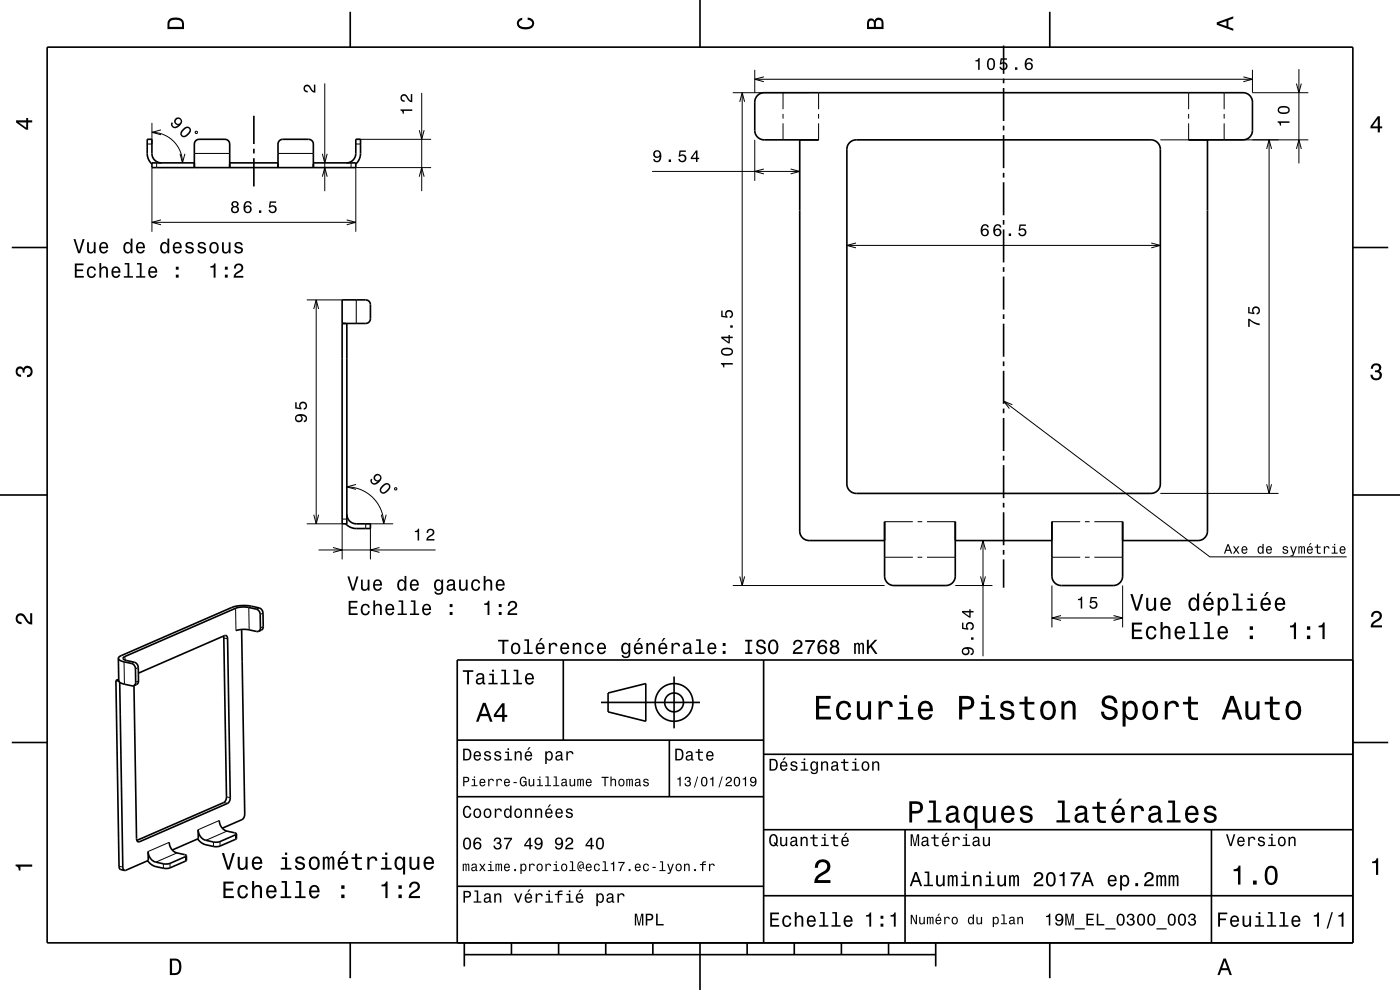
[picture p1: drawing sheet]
<svg xmlns="http://www.w3.org/2000/svg" width="297mm" height="210mm" viewBox="0 0 297 210" stroke-linecap="round" stroke-linejoin="round" font-family="sans-serif">
<g fill="none" stroke="#000" stroke-width=".21">
<path d="M68.9 17.7v22.9M89.5 19.7v20.9M155.5 19.7h16.2M157.5 19.7v104.5M160.1 14.8v4.9M160.1 16.8h105.6M162 16.3l-1.9 .5 1.9 .5M166.1 19.7v3.5M173.7 19.7v3.5M252.2 19.7v3.5M259.7 19.7v3.5M263.8 16.3l1.9 .5-1.9 .5"/>
<path d="M265.7 14.8v4.9h11.9M275 17.7l.6 2 .5-2M275.6 14.7v20M32.2 28.1a6.5 6.5 0 0 1 6.5 6.5M32.2 26.1v4.5h-1M32.2 35.6v13.6M33.2 34.6v1M34.2 27.6l-2 .5 2 .5M38.2 32.6l.5 2 .5-2M41.2 32.6h7.5M41.4 28l.4-.2 .1 .4-.4 .1zM59 32.6h7.5"/>
<path d="M68.4 32.6l.5 2 .5-2M68.4 37.5l.5-1.9 .5 1.9M74.5 34.6v1M75.5 29.6h16M75.5 30.6h1M88.9 27.6l.6 2 .5-2M88.9 37.5l.6-1.9 .5 1.9M91.5 35.6h-16v13.6M138.4 36.4h31.3M156.9 21.6l.6-1.9 .5 1.9M160.1 29.7v8.7M162 35.8l-1.9 .6 1.9 .5"/>
<path d="M166.1 24.2v1M166.1 26.2v3.5M167.7 35.8l2 .6-2 .5M173.7 24.2v1M173.7 26.2v3.5M246.2 29.7h31.4M252.2 24.2v1M252.2 26.2v3.5M259.7 24.2v1M259.7 26.2v3.5M268.7 31.6l.5-1.9 .6 1.9M269.2 29.7v75"/>
<path d="M275 31.6l.6-1.9 .5 1.9M32.2 47.2h43.3M34.2 46.6l-2 .6 2 .5M73.5 46.6l2 .6-2 .5M179.7 52.1h66.5M181.6 51.5l-1.9 .6 1.9 .5M244.2 51.5l2 .6-2 .5M65.1 63.6h7.5M66.6 65.5l.5-1.9 .5 1.9M67.1 63.6v47.5M75.6 63.6v5M212.9 85.1l43.8 33h29"/>
<path d="M214.8 85.8l-1.9-.7 1.2 1.6M65.1 111.1h7.5v7.6M66.6 109.2l.5 1.9 .5-1.9M67.6 116.7h24.8M70.6 116.1l2 .6-2 .5M72.6 110.1h1M73.6 103.3a7.8 7.8 0 0 1 7.8 7.8M75.5 102.8l-1.9 .5 1.9 .5M78.6 111.1v7.6M80.5 116.1l-1.9 .6 1.9 .5M80.9 109.2l.5 1.9 .5-1.9M83.4 111.1h-5.8v1"/>
<path d="M83.7 103.6l.4-.1 .1 .3-.4 .1zM187.7 110.7h6M187.7 118.2h6M194.7 110.7h1M194.7 118.2h1M196.7 110.7h6M196.7 118.2h6M208 116.6l.5-1.9 .6 1.9M208.5 114.7v24.5M223.2 110.7h6M223.2 118.2h6M230.2 110.7h1"/>
<path d="M230.2 118.2h1M232.2 110.7h6M232.2 118.2h6M246.2 104.7h25M268.7 102.7l.5 2 .6-2M26.5 139.3v.7M47.5 135.3l.8 .2M50 129l.1 4.8M52.8 128.9l.1 4.7M55 129l-.6 .2M55.8 130.1l-.6 .2M55.8 132.9l-.6 .3"/>
<path d="M155.5 124.2h32.2M156.9 122.3l.6 1.9 .5-1.9M202.7 124.2h7.8M208 122.3l.5 1.9 .6-1.9M223.2 124.2v8.9M223.2 131.1h15M225.1 130.6l-1.9 .5 1.9 .5M236.2 130.6l2 .5-2 .5M238.2 124.2v8.9M26.3 140.4l.1 4.7M28.5 140.5l-.6 .2M29.3 141.6l-.6 .3"/>
<path d="M29.4 144.5l-.6 .2M29.2 178.5l.4 .1M35.9 178.7l-4.5 1.9M45.3 178.6v1M46.5 174l-4.5 2M46.7 178.5v1M47.5 170.2l.8 .2M48 169l.8 .2M48.2 176.3l-4.5 2M50 177.1v.9M25.3 183.7l.8 .2M34.7 183.2v1"/>
<path d="M36.1 183.1v1M37.5 180.9l-4.4 2M39.3 181.7l.1 1"/>
</g>
<g fill="none" stroke="#000" stroke-width=".35">
<path d="M10 10h277v190h-277zM74.3 2.5v7.5M148.5 0v10M212.9 9.7v6M212.9 16.7v1M212.9 18.7v7M222.7 2.5v7.5M34.2 34.6a2 2 0 0 1-2-2v-3h-1v3a3 3 0 0 0 1 2.2M41.2 35.6v-5.1l.4-.7 .6-.2h5.6l.7 .3 .2 .7v5M41.2 34.6h-9v1h43.3v-1h-9M48.7 34.6h10.3M53.9 24.6v6"/>
<path d="M53.9 31.6v1M53.9 33.6v6M59 35.6v-5.1l.3-.7 .7-.2h5.6l.6 .3 .3 .7v5M73.5 34.6a2 2 0 0 0 2-2v-3h1v3a2.98 2.98 0 0 1-1 2.2M169.7 29.7v83a2 2 0 0 0 2 2h16M173.7 29.7h-11.6a2.01 2.01 0 0 1-2-2v-6a2 2 0 0 1 2-2h101.6a2 2 0 0 1 2 2v6a2 2 0 0 1-2 2h-11.5M180.3 30.2l.6-.4 .8-.1h62.5a2 2 0 0 1 2 2v71a2 2 0 0 1-2 2h-62.5a2.01 2.01 0 0 1-2-2v-71l.2-.9zM212.9 26.7v1M212.9 28.7v7M212.9 36.7v1M212.9 38.7v7M256.2 29.7v83a2.01 2.01 0 0 1-2 2h-16"/>
<path d="M2.5 52.5h7.5M212.9 46.7v1M212.9 48.7v7M212.9 56.7v1M212.9 58.7v7M287 52.5h7.5M72.6 68.6h5l.7-.3 .3-.7v-3l-.3-.7-.6-.3h-5.1v47.5h1v-42.5M212.9 66.7v1M212.9 68.7v7M212.9 76.7v1M212.9 78.7v7M212.9 86.7v1"/>
<path d="M212.9 88.7v7M212.9 96.7v1M212.9 98.7v7M0 105h10M73.6 109.1a2 2 0 0 0 2 2h3v1h-3a2.98 2.98 0 0 1-2.3-1M187.7 110.7v11.5a2 2 0 0 0 2 2h11a2 2 0 0 0 2-2v-11.5M202.7 114.7h20.5M212.9 106.7v1M212.9 108.7v7M212.9 116.7v1M212.9 118.7v6M223.2 110.7v11.5a2 2 0 0 0 2 2h11a2 2 0 0 0 2-2v-11.5"/>
<path d="M287 105h10M25.1 139.7l.1 4.9 1 .5 2.2 .4M25.1 139.7l.5 .5 2.4 .6 .5 .4 .2 .7 .1 2.9-.1 .4-.3 .3M47.4 134.9l.6 34.1-.1 .8-.4 .4-18.5 8.1M50.1 133.8l1.8-.3 2.9 .4M51.3 133.5l.6 39.2-.2 .7-.4 .5-4.1 1.8M54.8 133.9l.3-.2 .1-.5v-2.9l-.4-.8-.4-.3-1.8-.4h-1.9l-24.2 10.5a.41 .41 0 0 0-.4 .4 .41 .41 0 0 0 .6 .4l1.9 .4 .6 .6 .1 3.6-.2 .4-.7 .4M54.8 133.9l.8-.3 .2-.4v-3.4l-.6-.7-1.8-.5a8.1 8.1 0 0 0-4.2 .3l-23.5 10.2-.4 .3-.2 .3M119.5 140v17M162 140v60M287 140h-190v60M2.5 157.5h7.5"/>
<path d="M24.6 144.3l.7 39.4 .2 .7 .9 .2M24.6 144.3l.8 .2M25.2 144.1l-.6 .2M25.4 144.7l.7 39.2v.4l.3 .3M29.4 142.8l18.3-8h.3l.2 .3 .6 34.7-.5 .6-18.8 8.2-.4-.2-.1-.5-.6-32.5M97 157h65M127.5 149h21M129 147l8-2v8l-8-2zM142 157v12M143 143.5v11M287 157.5h7.5M35.9 178.7a2.37 2.37 0 0 0 1.6 2.2l1.8 .4 .2 .2"/>
<path d="M46.5 174a2.38 2.38 0 0 0 1.7 2.3l1.7 .4 .3 .2M50.2 176.9l-.1 1.1-3.9 1.6h-.9l-1.9-.5-.8-.4-.7-.7M50.2 176.9l-3.8 1.7h-.9l-1.8-.3a2.35 2.35 0 0 1-1.7-2.3l.1 1.9-5.6 2.4M97 169h65M162 176h125M162 160h125M192 176v24M257 176v24M39.5 181.5l-3.7 1.7-.9 .1-1.8-.4a2.35 2.35 0 0 1-1.7-2.3l.1 1.9-5.1 2.1M39.5 181.5v1.1l-3.9 1.6h-.9l-2-.5-.7-.4-.7-.7M97 188h65M162 190h125"/>
<path d="M74.3 200v7.5M98.5 202.5h100M98.5 200v5M108.5 200v2.5M118.5 200v2.5M128.5 200v2.5M138.5 200v2.5M148.5 200v10M158.5 200v2.5M168.5 200v2.5M178.5 200v2.5M188.5 200v2.5"/>
<path d="M198.5 200v5M222.7 200v7.5"/>
<circle cx="143" cy="149" r="2"/>
<circle cx="143" cy="149" r="4"/>
</g>
<g fill="#000">
<path d="M36 4a2.18 2.18 0 0 0-.5 2.2h3.5v-1.2a1.43 1.43 0 0 0-1.7-1.3zM36.3 4.4a2.15 2.15 0 0 1 2.2 .3l.1 1h-2.6v-1z" fill-rule="evenodd"/>
<path d="M64.6 18.2a.87 .87 0 0 1 1.4 .5l.6 .6v-1.4h.3v1.8a1.97 1.97 0 0 1-1.5-1.3 .5 .5 0 0 0-.7 .3 .5 .5 0 0 0 .6 .6v.3a.84 .84 0 0 1-.9-.5 .84 .84 0 0 1 .2-.9z" fill-rule="evenodd"/>
<path d="M109.9 4.2l.9-.4v.4a.7 .7 0 0 0-.7 .5 .7 .7 0 0 0 .3 .8 1.7 1.7 0 0 0 2.5-.5 .9 .9 0 0 0-1-.8v-.5a1.24 1.24 0 0 1 1.4 1.1 1.24 1.24 0 0 1-1 1.4 2.22 2.22 0 0 1-2.5-.7l-.2-.5z" fill-rule="evenodd"/>
<path d="M184.2 4.2l-.3 .7v1.3h3.5v-1.3a.98 .98 0 0 0-.7-1.1 .98 .98 0 0 0-1.2 .6 .84 .84 0 0 0-1.3-.2zM184.5 4.5a.54 .54 0 0 1 .6-.1 .54 .54 0 0 1 .3 .6v.7h-1zM185.9 4.4a.62 .62 0 0 1 .8-.1 .62 .62 0 0 1 .3 .6v.8h-1.2z" fill-rule="evenodd"/>
<path d="M206.9 12.8v.2h.6v1.8h.3v-2.5h-.2a.55 .55 0 0 1-.7 .5zM209.6 12.6a1.44 1.44 0 0 0 .6 2.3 1.45 1.45 0 0 0 .7-2.3 .79 .79 0 0 0-1.3 0zM210 12.7h.5a1.71 1.71 0 0 1 0 1.8h-.5a1.69 1.69 0 0 1 0-1.8zM212.3 12.4l-.2 1.3h.3a.57 .57 0 0 1 .9-.2 .57 .57 0 0 1-.1 .9 .57 .57 0 0 1-.9-.2h-.3a.86 .86 0 0 0 1.1 .7 .86 .86 0 0 0 .6-1.2 .86 .86 0 0 0-1.3-.4l.1-.6h1.1v-.3zM215.3 14.3v.5h.5v-.5zM217.8 12.5a1.71 1.71 0 0 0 .1 2.3 .83 .83 0 0 0 1.1-.2 .83 .83 0 0 0-.2-1.1 .83 .83 0 0 0-1.1 0 .74 .74 0 0 1 .6-.9l.3 .1 .2 .3h.3a.8 .8 0 0 0-.5-.7 .8 .8 0 0 0-.8 .2zM217.7 14.1a.55 .55 0 0 1 1.1 0 .55 .55 0 0 1-1.1 0z" fill-rule="evenodd"/>
<path d="M258.1 4.7v.6l3.5 1.2v-.4l-1-.4v-1.4l1-.4v-.4zM258.6 5l1.6-.5v1z" fill-rule="evenodd"/>
<path d="M3.4 25.5v.5l2.1 1.5h.5v-1.5h.8v-.5h-.8v-.5h-.4v.5zM4 26h1.6v1.1z" fill-rule="evenodd"/>
<path d="M37.2 25.1a.79 .79 0 0 0-.2 1 .79 .79 0 0 0 .8 .4 .74 .74 0 0 1-1.1 .2l-.1-.3 .1-.3-.2-.2a.88 .88 0 0 0 .2 1.2 .88 .88 0 0 0 1.3-.3 1.01 1.01 0 0 0 .6-1 1.01 1.01 0 0 0-.8-.9zM37.3 25.8a.55 .55 0 0 1 1.1 0 .55 .55 0 0 1-1.1 0zM38.8 27.4a1.01 1.01 0 0 0-.3 1.5 1.45 1.45 0 0 0 2-1.1 .81 .81 0 0 0-.4-.9 .81 .81 0 0 0-.9 .1zM39 27.6l.6-.4a.45 .45 0 0 1 .5 .1 .45 .45 0 0 1 .1 .4l-.2 .3a1.15 1.15 0 0 1-1.3 .7l-.1-.5z" fill-rule="evenodd"/>
<path d="M84.9 23.2v.2a.56 .56 0 0 1 .5 .7h.3v-.6h1.8v-.3zM85.1 20.2a.85 .85 0 0 0-.1 .9 .85 .85 0 0 0 .9 .5v-.3a.5 .5 0 0 1-.7-.4 .5 .5 0 0 1 .4-.6 .5 .5 0 0 1 .6 .4l.1 .2a1.16 1.16 0 0 0 1.2 .8v-1.7h-.3v1.3l-.4-.2-.5-.8a.78 .78 0 0 0-1.2-.1z" fill-rule="evenodd"/>
<path d="M138.8 32.1a.82 .82 0 0 0 0 1.2 .82 .82 0 0 0 1.1-.1 .73 .73 0 0 1-.5 .9l-.4-.1-.1-.3h-.3a.88 .88 0 0 0 1 .7 .88 .88 0 0 0 .7-1 1.01 1.01 0 0 0-.3-1.3 1.01 1.01 0 0 0-1.2 0zM138.9 32.7a.55 .55 0 0 1 1.1 0 .55 .55 0 0 1-1.1 0zM141.9 33.8v.6h.5v-.6zM144.2 31.9l-.2 1.3h.2a.57 .57 0 0 1 .9-.1 .57 .57 0 0 1 0 .9 .57 .57 0 0 1-.9-.3h-.3a.86 .86 0 0 0 1.1 .8 .86 .86 0 0 0 .5-1.2 .86 .86 0 0 0-1.2-.4l.1-.7h1.1v-.3zM147.6 31.9l-1.1 1.5v.3h1.1v.7h.4v-.7h.3v-.2h-.3v-1.6zM147.6 32.3v1.2h-.8z" fill-rule="evenodd"/>
<path d="M271 25.7v.3a.56 .56 0 0 1 .5 .6h.3v-.5h1.8v-.4zM271.4 22.7a.81 .81 0 0 0-.3 .9 .81 .81 0 0 0 .7 .5 1.36 1.36 0 0 0 1.8-.8 1.45 1.45 0 0 0-2.2-.6zM271.4 23.1a1.69 1.69 0 0 1 1.9 0v.5a1.71 1.71 0 0 1-1.9 0z" fill-rule="evenodd"/>
<path d="M292.3 24.7l-1.6 2.1v.4h1.6v.9h.4v-.9h.5v-.4h-.5v-2.1zM292.3 25.2v1.6h-1.1z" fill-rule="evenodd"/>
<path d="M15.9 55.9v3h1.9v-.4h-1.5v-1h1.3v-.3h-1.3v-.9h1.4v-.4zM18.7 56.8a1.31 1.31 0 0 0 .7 2.2 .9 .9 0 0 0 .9-.9h-.3a.57 .57 0 0 1-.6 .5 .57 .57 0 0 1-.6-.5 .81 .81 0 0 1 0-.9 .81 .81 0 0 1 .8-.3l.4 .4h.3a.94 .94 0 0 0-.6-.8 .94 .94 0 0 0-1 .3zM21.1 55.8v3.1h.4v-1.3a.54 .54 0 0 1 .3-.7 .54 .54 0 0 1 .7 .3v1.7h.4v-1.5a.76 .76 0 0 0-.5-.9 .76 .76 0 0 0-.9 .4v-1.1zM23.9 56.8a1.32 1.32 0 0 0 .7 2.2 .91 .91 0 0 0 .9-.8h-.4l-.2 .3-.3 .1a.65 .65 0 0 1-.6-.8h1.5a1 1 0 0 0-.4-1.1 1 1 0 0 0-1.2 .1zM24.2 57a.57 .57 0 0 1 .7-.1 .57 .57 0 0 1 .3 .6h-1.2zM26.5 55.8v.3h.6v2.5h-.8v.3h1.9v-.3h-.8v-2.8zM29.1 55.8v.3h.6v2.5h-.8v.3h1.9v-.3h-.8v-2.8zM31.7 56.8a1.32 1.32 0 0 0 .7 2.2 .91 .91 0 0 0 .9-.8h-.4l-.2 .3-.3 .1a.65 .65 0 0 1-.6-.8h1.6a1 1 0 0 0-.5-1.1 1 1 0 0 0-1.2 .1zM32 57a.57 .57 0 0 1 .7-.1 .57 .57 0 0 1 .3 .6h-1.2zM37.3 58.3v.6h.6v-.6zM37.3 56.6v.6h.6v-.6z" fill-rule="evenodd"/>
<path d="M15.6 50.7l1 3h.4l.9-3h-.4l-.7 2.6-.8-2.6zM18.5 51.4v1.5a.76 .76 0 0 0 .5 .9 .76 .76 0 0 0 .9-.4v.3h.4v-2.3h-.4v1.3a.55 .55 0 0 1-.3 .7 .55 .55 0 0 1-.7-.3v-1.7zM21.3 51.6a1.32 1.32 0 0 0 .7 2.2 .91 .91 0 0 0 .9-.7h-.4l-.2 .3-.3 .1a.65 .65 0 0 1-.6-.8h1.5a1 1 0 0 0-.4-1.2 1 1 0 0 0-1.2 .1zM21.6 51.8a.57 .57 0 0 1 .7-.1 .57 .57 0 0 1 .2 .6h-1.1zM26.4 51.6a1.35 1.35 0 0 0 .7 2.2l.3-.1 .3-.3v.3h.4v-3.1h-.4v1.1a.77 .77 0 0 0-1.3-.1zM26.7 51.9a.53 .53 0 0 1 .6-.2 .53 .53 0 0 1 .4 .5 .96 .96 0 0 1-.6 1.3 1.01 1.01 0 0 1-.4-1.6zM29.1 51.6a1.32 1.32 0 0 0 .7 2.2 .91 .91 0 0 0 .9-.7h-.4l-.2 .3-.3 .1a.65 .65 0 0 1-.6-.8h1.6a1 1 0 0 0-.5-1.2 1 1 0 0 0-1.2 .1zM29.4 51.8a.57 .57 0 0 1 .7-.1 .57 .57 0 0 1 .3 .6h-1.2zM34.2 51.6a1.35 1.35 0 0 0 .7 2.2l.3-.1 .3-.3v.3h.4v-3.1h-.4v1.1a.77 .77 0 0 0-1.3-.1zM34.5 51.9a.53 .53 0 0 1 .6-.2 .53 .53 0 0 1 .4 .5 .96 .96 0 0 1-.6 1.3 1.01 1.01 0 0 1-.4-1.6zM36.9 51.6a1.32 1.32 0 0 0 .7 2.2 .91 .91 0 0 0 .9-.7h-.4l-.1 .3-.4 .1a.65 .65 0 0 1-.6-.8h1.6a1 1 0 0 0-.5-1.2 1 1 0 0 0-1.2 .1zM37.2 51.8a.57 .57 0 0 1 .7-.1 .57 .57 0 0 1 .3 .6h-1.2zM39.6 51.5a.65 .65 0 0 0-.2 .7 .65 .65 0 0 0 .6 .4l.7 .3a.52 .52 0 0 1-.5 .6 .52 .52 0 0 1-.6-.5h-.3a.88 .88 0 0 0 1.1 .8 .88 .88 0 0 0 .6-1.2l-1.2-.4a.46 .46 0 0 1 .4-.6 .46 .46 0 0 1 .5 .4h.4a.93 .93 0 0 0-1.5-.5zM42.2 51.5a.65 .65 0 0 0-.2 .7 .65 .65 0 0 0 .6 .4l.7 .3a.52 .52 0 0 1-.5 .6 .52 .52 0 0 1-.6-.5h-.3a.89 .89 0 0 0 1.1 .8 .89 .89 0 0 0 .6-1.2l-1.2-.4a.46 .46 0 0 1 .4-.6 .46 .46 0 0 1 .5 .4h.4a.93 .93 0 0 0-1.5-.5zM44.7 51.6a1.24 1.24 0 0 0-.2 1.5 1.24 1.24 0 0 0 1.3 .6 1.25 1.25 0 0 0 .6-1.5 1.25 1.25 0 0 0-1.4-.8zM44.9 51.9a.58 .58 0 0 1 .7-.2 .58 .58 0 0 1 .4 .5 .8 .8 0 0 1 0 .9 .8 .8 0 0 1-.9 .3 1.17 1.17 0 0 1-.2-1.5zM47.1 51.4v1.5a.76 .76 0 0 0 .5 .9 .76 .76 0 0 0 .9-.4v.3h.4v-2.3h-.4v1.3a.55 .55 0 0 1-.3 .7 .55 .55 0 0 1-.7-.3v-1.7zM50 51.5a.65 .65 0 0 0-.2 .7 .65 .65 0 0 0 .6 .4l.7 .3a.52 .52 0 0 1-.5 .6 .52 .52 0 0 1-.5-.5h-.4a.89 .89 0 0 0 1.1 .8 .89 .89 0 0 0 .6-1.2l-1.2-.4a.46 .46 0 0 1 .4-.6 .46 .46 0 0 1 .5 .4h.4a.93 .93 0 0 0-1.5-.5z" fill-rule="evenodd"/>
<path d="M44.6 56.5v.3h.7v2.1h.4v-3h-.3a.66 .66 0 0 1-.8 .6zM47.7 58.3v.6h.6v-.6zM47.7 56.6v.6h.6v-.6zM49.9 56.2l-.3 .8h.4a.6 .6 0 0 1 .5-.8 .6 .6 0 0 1 .7 .5 .6 .6 0 0 1-.4 .7l-.3 .1a1.4 1.4 0 0 0-.9 1.4h2v-.4h-1.6l.7-.7a1 1 0 0 0 .8-1.4 1 1 0 0 0-1.6-.2z" fill-rule="evenodd"/>
<path d="M49.3 42.8l-.2 .2a.57 .57 0 0 0 .3 .8 .78 .78 0 0 0-.1 1.2 .78 .78 0 0 0 1.1 0 .78 .78 0 0 0-.1-1.2 .68 .68 0 0 0 .2-1 .68 .68 0 0 0-1-.1zM49.3 44.5a.51 .51 0 0 1 1 0 .51 .51 0 0 1-1 0zM49.4 43.3a.45 .45 0 0 1 .9 0 .45 .45 0 0 1-.9 0zM52 42.9a1.7 1.7 0 0 0 .2 2.3 .83 .83 0 0 0 1.1-.3 .83 .83 0 0 0-.2-1.1 .83 .83 0 0 0-1.1 0 .74 .74 0 0 1 .6-.9l.3 .1 .2 .3h.3a.8 .8 0 0 0-.5-.6 .8 .8 0 0 0-.9 .2zM52 44.4a.55 .55 0 0 1 1.1 0 .55 .55 0 0 1-1.1 0zM54.9 44.6v.6h.5v-.6zM57.2 42.7l-.2 1.3h.3a.57 .57 0 0 1 .9-.1 .57 .57 0 0 1 0 .9 .57 .57 0 0 1-.9-.3h-.3a.86 .86 0 0 0 1 .8 .86 .86 0 0 0 .6-1.2 .86 .86 0 0 0-1.2-.4l.1-.7h1.1v-.3z" fill-rule="evenodd"/>
<path d="M208.4 47.7a1.71 1.71 0 0 0 .2 2.4 .83 .83 0 0 0 1-.3 .83 .83 0 0 0-.1-1.1 .83 .83 0 0 0-1.1 0 .74 .74 0 0 1 .6-.9l.3 .1 .1 .3h.4a.8 .8 0 0 0-.6-.6 .8 .8 0 0 0-.8 .1zM208.4 49.3a.53 .53 0 0 1 1 0 .53 .53 0 0 1-1 0zM211.1 47.7a1.72 1.72 0 0 0 .1 2.4 .83 .83 0 0 0 1.1-.3 .83 .83 0 0 0-.1-1.1 .83 .83 0 0 0-1.1 0 .74 .74 0 0 1 .6-.9l.3 .1 .1 .3h.3a.8 .8 0 0 0-.5-.6 .8 .8 0 0 0-.8 .1zM211 49.3a.55 .55 0 0 1 1.1 0 .55 .55 0 0 1-1.1 0zM214 49.5v.6h.5v-.6zM216.3 47.6l-.2 1.3h.3a.57 .57 0 0 1 .9-.1 .57 .57 0 0 1-.1 .9 .57 .57 0 0 1-.8-.3h-.4a.86 .86 0 0 0 1.1 .8 .86 .86 0 0 0 .6-1.2 .86 .86 0 0 0-1.3-.4l.1-.7h1.1v-.3z" fill-rule="evenodd"/>
<path d="M152.9 77v.3a.55 .55 0 0 1 .5 .6h.3v-.6h1.8v-.3zM153.3 74a.81 .81 0 0 0-.3 .8 .81 .81 0 0 0 .7 .6 1.36 1.36 0 0 0 1.8-.8 1.45 1.45 0 0 0-2.2-.6zM153.3 74.4a1.69 1.69 0 0 1 1.9 0v.4a1.71 1.71 0 0 1-1.9 0zM153 71.4v.3l1.5 1.1h.3v-1.1h.7v-.3h-.7v-.3h-.3v.3zM153.4 71.7h1.1v.8zM154.9 69v.5h.6v-.5zM153 65.9v1.3l1.3 .2v-.3a.57 .57 0 0 1-.1-.9 .57 .57 0 0 1 .9 .1 .57 .57 0 0 1-.3 .9v.3a.86 .86 0 0 0 .7-1.1 .86 .86 0 0 0-1.1-.6 .86 .86 0 0 0-.4 1.3l-.7-.1v-1.1z" fill-rule="evenodd"/>
<path d="M264.8 67.6v1.7h.3v-1.3a3.7 3.7 0 0 0 2.1 1v-.4a3.8 3.8 0 0 1-2.1-1zM264.8 65.1v1.4l1.3 .2v-.3a.57 .57 0 0 1-.1-.9 .57 .57 0 0 1 .8 0 .57 .57 0 0 1-.2 .9v.3a.86 .86 0 0 0 .7-1 .86 .86 0 0 0-1.1-.6 .86 .86 0 0 0-.4 1.2l-.7-.1v-1.1z" fill-rule="evenodd"/>
<path d="M291.1 77.4a1.08 1.08 0 0 1 1.4-.2 1.08 1.08 0 0 1 .4 1.2l-.3 .3a1.06 1.06 0 0 1 .5 1.3 1.06 1.06 0 0 1-1.2 .7 1.1 1.1 0 0 1-1.2-1.2h.5a.71 .71 0 0 0 1 .8 .71 .71 0 0 0 .1-1.3h-.6v-.4a.61 .61 0 0 0 .8-.3 .61 .61 0 0 0-.2-.8 .61 .61 0 0 0-.9 .2l-.1 .5h-.5z" fill-rule="evenodd"/>
<path d="M3.6 78a.86 .86 0 0 1 1.4 .2 1.06 1.06 0 0 1 1.2-.6 1.06 1.06 0 0 1 .7 1.2 1.1 1.1 0 0 1-1.2 1.2v-.4a.71 .71 0 0 0 .8-1 .71 .71 0 0 0-1.3-.1v.6h-.4a.61 .61 0 0 0-.3-.8 .61 .61 0 0 0-.8 .2 .61 .61 0 0 0 .2 .8l.6 .2v.4a1.15 1.15 0 0 1-1.2-.6 1.15 1.15 0 0 1 .3-1.3z" fill-rule="evenodd"/>
<path d="M62.9 88.1a.83 .83 0 0 0-.2 1.2 .83 .83 0 0 0 1.2 .1 .83 .83 0 0 0 .1-1.2 .73 .73 0 0 1 .9 .6l-.1 .3-.3 .1v.4a.88 .88 0 0 0 .6-1.1 .88 .88 0 0 0-1-.7l-.9 .1zM62.9 88.7a.53 .53 0 0 1 1 0 .53 .53 0 0 1-1 0zM62.6 85.3v1.4l1.4 .2v-.3a.57 .57 0 0 1-.2-.9 .57 .57 0 0 1 .9 0 .57 .57 0 0 1-.3 .9v.3a.86 .86 0 0 0 .8-1.1 .86 .86 0 0 0-1.2-.5 .86 .86 0 0 0-.4 1.2l-.7-.1v-1.1z" fill-rule="evenodd"/>
<path d="M79.5 100.8a.79 .79 0 0 0-.2 .9 .79 .79 0 0 0 .8 .4 .74 .74 0 0 1-1.1 .3l-.1-.3 .1-.3-.2-.3a.88 .88 0 0 0 .2 1.2 .88 .88 0 0 0 1.3-.2 1.01 1.01 0 0 0 .6-1.1 1.01 1.01 0 0 0-.8-.9zM79.6 101.4a.55 .55 0 0 1 1.1 0 .55 .55 0 0 1-1.1 0zM81.1 103a1.01 1.01 0 0 0-.3 1.5 1.45 1.45 0 0 0 2-1.1 .81 .81 0 0 0-.4-.9 .81 .81 0 0 0-.9 .1zM81.3 103.2l.6-.4a.45 .45 0 0 1 .5 .1 .45 .45 0 0 1 .1 .4l-.2 .3a1.15 1.15 0 0 1-1.3 .7l-.1-.5z" fill-rule="evenodd"/>
<path d="M88 112.6v.3h.6v1.8h.3v-2.6h-.2a.55 .55 0 0 1-.7 .5zM90.7 112.4l-.2 .6h.3a.5 .5 0 0 1 .4-.6 .5 .5 0 0 1 .6 .4 .5 .5 0 0 1-.4 .6l-.2 .1a1.17 1.17 0 0 0-.8 1.2h1.8v-.4h-1.4l.6-.5a.84 .84 0 0 0 .7-1.2 .84 .84 0 0 0-1.4-.2z" fill-rule="evenodd"/>
<path d="M260.4 115.4l-.8 2h.3l.2-.5h.8l.2 .5h.3l-.7-2zM260.5 115.7l.3 .9h-.6zM261.6 115.9l.5 .7-.6 .8h.3l.4-.6 .5 .6h.3l-.6-.8 .5-.7h-.3l-.3 .6-.4-.6zM263.5 116.1a.83 .83 0 0 0-.1 .9 .83 .83 0 0 0 .8 .5l.4-.5-.7 .2-.3-.5h1v-.1a.64 .64 0 0 0-.3-.7 .64 .64 0 0 0-.8 .2zM263.7 116.2l.5-.1 .2 .4h-.8zM266.9 116.1a.85 .85 0 0 0-.1 .8 .85 .85 0 0 0 .7 .6l.3-.3v.2h.3v-2h-.3v.7l-.4-.3zM267.1 116.2l.2-.1a.56 .56 0 0 1 .5 .6 .56 .56 0 0 1-.5 .5l-.2-.3zM268.7 116.1a.83 .83 0 0 0-.1 .9 .83 .83 0 0 0 .8 .5l.4-.5-.7 .2-.3-.5h1v-.1a.64 .64 0 0 0-.3-.7 .64 .64 0 0 0-.8 .2zM268.9 116.2l.5-.1 .2 .4h-.8zM272.2 116l-.1 .3 .1 .3 .8 .3a.35 .35 0 0 1-.3 .4 .35 .35 0 0 1-.4-.3h-.2a.59 .59 0 0 0 .7 .5 .59 .59 0 0 0 .4-.8l-.8-.3a.31 .31 0 0 1 .2-.4 .31 .31 0 0 1 .4 .3h.2a.62 .62 0 0 0-1-.3zM273.7 115.9l.6 1.6-.2 .3h-.3v.2h.4l.2-.2 .7-1.9h-.3l-.4 1.3-.4-1.3zM275.4 115.9v1.5h.3v-1.2l.2-.2 .1 .2v1.2h.2l.1-1.1 .2-.3 .1 .4v1h.2v-1.3l-.1-.2-.5 .2-.3-.3-.2 .3v-.2zM278 115.2l-.3 .5h.1l.4-.5zM277.4 116.1a.83 .83 0 0 0-.1 .9 .83 .83 0 0 0 .8 .5l.4-.5-.8 .2-.2-.5h1v-.1a.64 .64 0 0 0-.3-.7 .64 .64 0 0 0-.8 .2zM277.6 116.2l.4-.1 .2 .4h-.7zM279.4 115.5v.4h-.5v.3h.5v1a.59 .59 0 0 0 .8 .3v-.2l-.5-.1-.1-.3v-.7h.6v-.3h-.6v-.4zM280.8 115.9v1.5h.3l.1-1.2 .4-.1 .2 .3h.3a.51 .51 0 0 0-.4-.5 .51 .51 0 0 0-.6 .2v-.2zM282.6 115.9v.3h.4v1h-.5v.2h1.3v-.2h-.5v-1.3zM283 115.4v.3h.3v-.3zM284.3 116.1a.83 .83 0 0 0-.1 .9 .83 .83 0 0 0 .8 .5l.4-.5-.7 .2-.3-.5h1.1v-.1a.64 .64 0 0 0-.4-.7 .64 .64 0 0 0-.8 .2zM284.5 116.2l.5-.1 .2 .4h-.8z" fill-rule="evenodd"/>
<path d="M3.6 130.4a1.22 1.22 0 0 1 2 .7l.4 .6 .4 .3v-1.9h.4v2.4a1.8 1.8 0 0 1-1.7-1.4 .71 .71 0 0 0-.9-.5 .71 .71 0 0 0-.5 .8 .71 .71 0 0 0 .9 .5v.5a1.18 1.18 0 0 1-1.2-.7 1.18 1.18 0 0 1 .2-1.3z" fill-rule="evenodd"/>
<path d="M74 127.5v3h1.9v-.4h-1.5v-1h1.3v-.4h-1.3v-.9h1.4v-.3zM76.8 128.4a1.31 1.31 0 0 0 .7 2.1 .91 .91 0 0 0 .9-.9h-.3a.57 .57 0 0 1-.6 .6 .57 .57 0 0 1-.6-.5 .81 .81 0 0 1 0-.9 .81 .81 0 0 1 .8-.4l.4 .5h.3a.94 .94 0 0 0-.6-.8 .94 .94 0 0 0-1 .3zM79.2 127.4v3.1h.4v-1.4a.54 .54 0 0 1 .3-.6 .54 .54 0 0 1 .7 .2v1.8h.4v-1.6a.76 .76 0 0 0-.5-.8 .76 .76 0 0 0-.9 .4v-1.1zM82 128.4a1.32 1.32 0 0 0 .7 2.1 .91 .91 0 0 0 .9-.7h-.4l-.2 .3-.3 .1a.65 .65 0 0 1-.6-.8h1.5a1 1 0 0 0-.4-1.2 1 1 0 0 0-1.2 .2zM82.3 128.6a.57 .57 0 0 1 .7-.1 .57 .57 0 0 1 .3 .6h-1.2zM84.6 127.4v.3h.6v2.4h-.8v.4h1.9v-.4h-.8v-2.7zM87.2 127.4v.3h.6v2.4h-.8v.4h1.9v-.4h-.8v-2.7zM89.8 128.4a1.32 1.32 0 0 0 .7 2.1 .91 .91 0 0 0 .9-.7h-.4l-.1 .3-.4 .1a.64 .64 0 0 1-.6-.8h1.6a1 1 0 0 0-.5-1.2 1 1 0 0 0-1.2 .2zM90.1 128.6a.57 .57 0 0 1 .7-.1 .57 .57 0 0 1 .3 .6h-1.2zM95.4 129.8v.7h.6v-.7zM95.4 128.1v.7h.6v-.7z" fill-rule="evenodd"/>
<path d="M73.7 122.3l1 3h.4l.9-3h-.4l-.7 2.5-.8-2.5zM76.6 123v1.5a.76 .76 0 0 0 .5 .8 .76 .76 0 0 0 .9-.4v.4h.4v-2.3h-.4v1.3a.55 .55 0 0 1-.3 .7 .55 .55 0 0 1-.7-.3v-1.7zM79.4 123.2a1.33 1.33 0 0 0 .7 2.2 .91 .91 0 0 0 .9-.8h-.4l-.2 .3-.3 .1a.65 .65 0 0 1-.6-.8h1.5a1 1 0 0 0-.4-1.1 1 1 0 0 0-1.2 .1zM79.7 123.4a.57 .57 0 0 1 .7-.1 .57 .57 0 0 1 .3 .6h-1.2zM84.5 123.2a1.35 1.35 0 0 0 .7 2.2l.3-.1 .3-.4v.4h.4v-3.1h-.4v1.1a.77 .77 0 0 0-1.3-.1zM84.8 123.4a.53 .53 0 0 1 .6-.2 .53 .53 0 0 1 .4 .5 .96 .96 0 0 1-.6 1.3 1.02 1.02 0 0 1-.4-1.6zM87.2 123.2a1.33 1.33 0 0 0 .7 2.2 .91 .91 0 0 0 .9-.8h-.4l-.2 .3-.3 .1a.65 .65 0 0 1-.6-.8h1.6a1 1 0 0 0-.5-1.1 1 1 0 0 0-1.2 .1zM87.5 123.4a.57 .57 0 0 1 .7-.1 .57 .57 0 0 1 .3 .6h-1.2zM92.3 123.2a1.35 1.35 0 0 0 .7 2.2l.3-.1 .3-.4a.63 .63 0 0 1-.2 .9 .63 .63 0 0 1-.9-.3h-.3a.94 .94 0 0 0 1 .7 .94 .94 0 0 0 .8-1v-2.2h-.4v.3l-.3-.3a.77 .77 0 0 0-1 .2zM92.6 123.4a.54 .54 0 0 1 .6-.2 .54 .54 0 0 1 .4 .5 .95 .95 0 0 1-.6 1.3 1.03 1.03 0 0 1-.4-1.6zM95.1 123.1l-.3 .5h.4a.47 .47 0 0 1 .5-.4 .47 .47 0 0 1 .4 .6l-.2 .1a.84 .84 0 0 0-1 .3 .84 .84 0 0 0 0 1 .9 .9 0 0 0 1.3-.2l.1 .2 .5 .1v-.3l-.3-.1v-1.3a.87 .87 0 0 0-.6-.7 .87 .87 0 0 0-.8 .2zM95.2 124.4l.9-.3a.66 .66 0 0 1-.1 .7 .66 .66 0 0 1-.8 .1zM97.4 123v1.5a.76 .76 0 0 0 .5 .8 .76 .76 0 0 0 .9-.4v.4h.4v-2.3h-.4v1.3a.55 .55 0 0 1-.3 .7 .55 .55 0 0 1-.7-.3v-1.7zM100.2 123.2a1.31 1.31 0 0 0 .7 2.2 .91 .91 0 0 0 1-1h-.4a.57 .57 0 0 1-.5 .6 .57 .57 0 0 1-.6-.5 .96 .96 0 0 1 .5-1.3 .51 .51 0 0 1 .6 .5h.4a.94 .94 0 0 0-.7-.8 .94 .94 0 0 0-1 .3zM102.6 122.2v3.1h.4v-1.4a.54 .54 0 0 1 .3-.6 .54 .54 0 0 1 .7 .3v1.7h.4v-1.5a.76 .76 0 0 0-.5-.9 .76 .76 0 0 0-.9 .4v-1.1zM105.4 123.2a1.33 1.33 0 0 0 .7 2.2 .91 .91 0 0 0 .9-.8h-.3l-.2 .3-.4 .1a.65 .65 0 0 1-.6-.8h1.6a1 1 0 0 0-.5-1.1 1 1 0 0 0-1.2 .1zM105.7 123.4a.57 .57 0 0 1 .7-.1 .57 .57 0 0 1 .3 .6h-1.2z" fill-rule="evenodd"/>
<path d="M102.7 128v.3h.7v2.2h.4v-3.1h-.3a.66 .66 0 0 1-.8 .6zM105.8 129.8v.7h.6v-.7zM105.8 128.1v.7h.6v-.7zM108 127.7l-.3 .8h.4a.6 .6 0 0 1 .5-.7 .6 .6 0 0 1 .7 .4 .6 .6 0 0 1-.4 .8l-.3 .1a1.4 1.4 0 0 0-.9 1.4h2v-.4h-1.6l.7-.7a1 1 0 0 0 .8-1.4 1 1 0 0 0-1.6-.3z" fill-rule="evenodd"/>
<path d="M105.7 135.7v.4h.9v2.6h.4v-2.6h.9v-.4zM108.6 136.6a1.24 1.24 0 0 0-.1 1.5 1.24 1.24 0 0 0 1.3 .6 1.25 1.25 0 0 0 .6-1.5 1.25 1.25 0 0 0-1.4-.8zM108.9 136.9a.57 .57 0 0 1 .6-.2 .57 .57 0 0 1 .5 .5 .8 .8 0 0 1 0 .9 .8 .8 0 0 1-.9 .3 1.18 1.18 0 0 1-.2-1.5zM111.2 135.6v.3h.6v2.5h-.7v.3h1.9v-.3h-.8v-2.8zM114.7 135.3l-.4 .8h.2l.6-.8zM113.9 136.6a1.32 1.32 0 0 0 .7 2.2 .91 .91 0 0 0 .9-.8h-.4l-.2 .4-.3 .1a.65 .65 0 0 1-.6-.8h1.5a1 1 0 0 0-.4-1.2 1 1 0 0 0-1.2 .1zM114.2 136.8a.57 .57 0 0 1 .7-.1 .57 .57 0 0 1 .3 .6h-1.2zM116.4 136.4v2.3h.4v-1.3a.57 .57 0 0 1 .3-.7 .57 .57 0 0 1 .7 .2l.1 .2h.4a.76 .76 0 0 0-.6-.8 .76 .76 0 0 0-.9 .5v-.4zM119.1 136.6a1.32 1.32 0 0 0 .7 2.2 .91 .91 0 0 0 .9-.8h-.4l-.2 .4-.3 .1a.65 .65 0 0 1-.6-.8h1.6a1 1 0 0 0-.5-1.2 1 1 0 0 0-1.2 .1zM119.4 136.8a.57 .57 0 0 1 .7-.1 .57 .57 0 0 1 .3 .6h-1.2zM121.5 136.4v2.3h.4v-1.3a.54 .54 0 0 1 .3-.7 .54 .54 0 0 1 .7 .3v1.7h.4v-1.5a.76 .76 0 0 0-.5-.9 .76 .76 0 0 0-.9 .4v-.3zM124.3 136.6a1.31 1.31 0 0 0 .7 2.2 .91 .91 0 0 0 1-.9h-.4a.57 .57 0 0 1-.5 .6 .57 .57 0 0 1-.6-.6 .96 .96 0 0 1 .5-1.3 .51 .51 0 0 1 .6 .6h.4a.94 .94 0 0 0-.7-.9 .94 .94 0 0 0-1 .3zM126.9 136.6a1.32 1.32 0 0 0 .7 2.2 .91 .91 0 0 0 .9-.8h-.4l-.1 .4-.4 .1a.65 .65 0 0 1-.6-.8h1.6a1 1 0 0 0-.5-1.2 1 1 0 0 0-1.2 .1zM127.2 136.8a.57 .57 0 0 1 .7-.1 .57 .57 0 0 1 .3 .6h-1.2zM132 136.6a1.34 1.34 0 0 0 .7 2.2l.4-.1 .3-.3a.63 .63 0 0 1-.3 .8 .63 .63 0 0 1-.9-.3h-.3a.94 .94 0 0 0 1 .7 .94 .94 0 0 0 .8-1v-2.2h-.3v.4l-.3-.4a.76 .76 0 0 0-1.1 .2zM132.3 136.9a.54 .54 0 0 1 .6-.2 .54 .54 0 0 1 .4 .5 .95 .95 0 0 1-.6 1.3 1.02 1.02 0 0 1-.4-1.6zM135.5 135.3l-.4 .8h.3l.6-.8zM134.7 136.6a1.32 1.32 0 0 0 .7 2.2 .91 .91 0 0 0 .9-.8h-.4l-.1 .4-.4 .1a.65 .65 0 0 1-.6-.8h1.6a1 1 0 0 0-.5-1.2 1 1 0 0 0-1.2 .1zM135 136.8a.57 .57 0 0 1 .7-.1 .57 .57 0 0 1 .3 .6h-1.2zM137.1 136.4v2.3h.4v-1.3a.54 .54 0 0 1 .3-.7 .54 .54 0 0 1 .7 .3v1.7h.4v-1.5a.76 .76 0 0 0-.5-.9 .76 .76 0 0 0-.9 .4v-.3zM140.7 135.3l-.4 .8h.3l.6-.8zM139.9 136.6a1.32 1.32 0 0 0 .7 2.2 .91 .91 0 0 0 .9-.8h-.3l-.2 .4-.4 .1a.64 .64 0 0 1-.6-.8h1.6a1 1 0 0 0-.4-1.2 1 1 0 0 0-1.3 .1zM140.2 136.8a.56 .56 0 0 1 .7-.1 .56 .56 0 0 1 .3 .6h-1.2zM142.5 136.4v2.3h.3v-1.3a.57 .57 0 0 1 .3-.7 .57 .57 0 0 1 .8 .2v.2h.4a.77 .77 0 0 0-.6-.8 .77 .77 0 0 0-.9 .5v-.4zM145.2 136.5l-.3 .6h.4a.47 .47 0 0 1 .6-.5 .47 .47 0 0 1 .3 .7h-.2a.84 .84 0 0 0-1 .3 .84 .84 0 0 0 0 1 .91 .91 0 0 0 1.3-.2l.1 .3h.5v-.3h-.2l-.1-1.4a.87 .87 0 0 0-.5-.7 .87 .87 0 0 0-.9 .2zM145.3 137.8l1-.3a.66 .66 0 0 1-.2 .8 .66 .66 0 0 1-.8 .1zM147.7 135.6v.3h.6v2.5h-.8v.3h1.9v-.3h-.7v-2.8zM150.3 136.6a1.32 1.32 0 0 0 .7 2.2 .91 .91 0 0 0 .9-.8h-.3l-.2 .4-.3 .1a.65 .65 0 0 1-.6-.8h1.5a1 1 0 0 0-.4-1.2 1 1 0 0 0-1.3 .1zM150.6 136.8a.57 .57 0 0 1 .7-.1 .57 .57 0 0 1 .3 .6h-1.1zM153.3 138.1v.6h.6v-.6zM153.3 136.4v.6h.6v-.6zM158.1 135.7v.4h.5v2.3h-.5v.3h1.5v-.3h-.6v-2.3h.6v-.4zM160.7 135.9a.83 .83 0 0 0-.2 .9 .83 .83 0 0 0 .8 .5 .66 .66 0 0 1 .8 .8 .72 .72 0 0 1-.8 .3 .72 .72 0 0 1-.6-.7h-.3a1.04 1.04 0 0 0 1.2 1.1 1.04 1.04 0 0 0 .7-1.5l-.7-.3a.61 .61 0 0 1-.8-.5 .6 .6 0 0 1 .7-.5 .6 .6 0 0 1 .5 .6h.4a1 1 0 0 0-.6-.9 1 1 0 0 0-1.1 .2zM163.2 136a1.74 1.74 0 0 0 .8 2.8 1.74 1.74 0 0 0 .8-2.8 1 1 0 0 0-1.6 0zM163.7 136.1l.3-.1a1.46 1.46 0 0 1 .3 2.4h-.3a1.44 1.44 0 0 1-.3-2.3zM168.5 136l-.2 .8h.3a.6 .6 0 0 1 .5-.7 .6 .6 0 0 1 .7 .4 .6 .6 0 0 1-.4 .7l-.3 .2a1.4 1.4 0 0 0-.9 1.3h2v-.4h-1.6l.7-.6a1 1 0 0 0 .8-1.5 1 1 0 0 0-1.6-.2zM170.8 135.8v.4h1.7a4.4 4.4 0 0 0-1.3 2.5h.5a4.6 4.6 0 0 1 1.2-2.6v-.3zM173.9 135.9a2.06 2.06 0 0 0 .1 2.8 .99 .99 0 0 0 1.3-.3 .99 .99 0 0 0-.1-1.3 .99 .99 0 0 0-1.4 0 .88 .88 0 0 1 .7-1.1l.4 .2 .2 .3h.4a.96 .96 0 0 0-.6-.8 .96 .96 0 0 0-1 .2zM173.8 137.8a.65 .65 0 0 1 1.3 0 .65 .65 0 0 1-1.3 0zM176.4 135.9a.71 .71 0 0 0 .1 1.2 .95 .95 0 0 0-.4 1.3 .95 .95 0 0 0 1.4 .3 .88 .88 0 0 0 .6-.8 .88 .88 0 0 0-.5-.8 .76 .76 0 0 0 .3-.9 .76 .76 0 0 0-.9-.5zM176.4 137.9a.61 .61 0 0 1 1.2 0 .61 .61 0 0 1-1.2 0zM176.5 136.5a.51 .51 0 0 1 1 0 .51 .51 0 0 1-1 0zM181.2 136.4v2.3h.4v-1.8l.1-.2h.3l.1 .2v1.8h.3v-1.8l.3-.3 .2 .1 .1 .4v1.6h.3v-1.6a.59 .59 0 0 0-.5-.8l-.4 .3-.4-.3-.5 .3v-.2zM183.9 135.7v3h.4v-1.1l.4-.3 1 1.4h.5l-1.3-1.7 1.2-1.3h-.5l-1.3 1.4v-1.4z" fill-rule="evenodd"/>
<path d="M204.3 137.5a.83 .83 0 0 0-.2 1.2 .83 .83 0 0 0 1.2 .1 .83 .83 0 0 0 .1-1.2 .73 .73 0 0 1 .9 .6l-.1 .3-.3 .2v.3a.88 .88 0 0 0 .7-1.1 .88 .88 0 0 0-1.1-.6h-.8zM204.3 138.1a.55 .55 0 0 1 1.1 0 .55 .55 0 0 1-1.1 0zM206 135.2v.5h.5v-.5zM204.1 132.1v1.3l1.3 .2v-.3a.57 .57 0 0 1-.2-.9 .57 .57 0 0 1 .9 .1 .57 .57 0 0 1-.2 .8v.4a.86 .86 0 0 0 .7-1.1 .86 .86 0 0 0-1.1-.6 .86 .86 0 0 0-.4 1.3l-.7-.1v-1.1zM204.1 129.6v.3l1.5 1.1h.3v-1.1h.6v-.3h-.6v-.4h-.3v.4zM204.5 129.9h1.1v.8z" fill-rule="evenodd"/>
<path d="M228.7 127.1v.2h.6v1.8h.3v-2.5h-.3a.55 .55 0 0 1-.6 .5zM231.4 126.6l-.2 1.4h.3a.57 .57 0 0 1 .8-.2 .57 .57 0 0 1 0 .9 .57 .57 0 0 1-.9-.3h-.3a.86 .86 0 0 0 1.1 .8 .86 .86 0 0 0 .6-1.2 .86 .86 0 0 0-1.3-.4l.1-.7h1.1v-.3z" fill-rule="evenodd"/>
<path d="M240.1 132.1v3.5h2.2v-.5h-1.7v-1.1h1.5v-.5h-1.5v-1h1.7v-.4zM243.4 133.1a1.53 1.53 0 0 0 .8 2.6 1.06 1.06 0 0 0 1.1-1.1h-.4a.67 .67 0 0 1-.6 .7 .67 .67 0 0 1-.7-.6 1.12 1.12 0 0 1 .6-1.5 .6 .6 0 0 1 .7 .6h.4a1.09 1.09 0 0 0-.7-1 1.09 1.09 0 0 0-1.2 .3zM246.2 131.9v3.7h.4v-1.6a.63 .63 0 0 1 .4-.8 .63 .63 0 0 1 .8 .4l.1 2h.4v-1.8a.88 .88 0 0 0-.6-1 .88 .88 0 0 0-1.1 .5v-1.4zM249.5 133.1a1.55 1.55 0 0 0 .8 2.6 1.06 1.06 0 0 0 1.1-.9h-.5l-.2 .3-.4 .2a.76 .76 0 0 1-.7-1h1.8a1.17 1.17 0 0 0-.5-1.3 1.17 1.17 0 0 0-1.4 .1zM249.8 133.4a.66 .66 0 0 1 .8-.2 .66 .66 0 0 1 .3 .8h-1.3zM252.5 131.9v.4h.7v2.9h-1v.4h2.3v-.4h-.9v-3.3zM255.5 131.9v.4h.7v2.9h-.9v.4h2.2v-.4h-.9v-3.3zM258.6 133.1a1.54 1.54 0 0 0 .8 2.6 1.06 1.06 0 0 0 1.1-.9h-.5l-.2 .3-.4 .2a.76 .76 0 0 1-.7-1h1.8a1.17 1.17 0 0 0-.5-1.3 1.17 1.17 0 0 0-1.4 .1zM258.9 133.4a.66 .66 0 0 1 .8-.2 .66 .66 0 0 1 .4 .8h-1.4zM265.1 134.8v.8h.7v-.8zM265.1 132.9v.7h.7v-.7z" fill-rule="evenodd"/>
<path d="M239.8 126l1.1 3.5h.5l1.1-3.5h-.4l-.9 3-.9-3zM243.2 126.8v1.8a.89 .89 0 0 0 .6 1 .89 .89 0 0 0 1-.5v.4h.5v-2.7h-.5v1.6a.64 .64 0 0 1-.4 .7 .64 .64 0 0 1-.8-.3v-2zM246.4 127.1a1.54 1.54 0 0 0 .8 2.5 1.06 1.06 0 0 0 1.1-.9h-.4l-.2 .4-.4 .1a.76 .76 0 0 1-.7-.9h1.8a1.16 1.16 0 0 0-.5-1.4 1.16 1.16 0 0 0-1.5 .2zM246.8 127.3a.66 .66 0 0 1 .8-.1 .66 .66 0 0 1 .3 .7h-1.3zM252.4 127.1a1.58 1.58 0 0 0 .8 2.5l.4-.1 .3-.4v.4h.5v-3.6h-.5v1.3a.89 .89 0 0 0-1.5-.1zM252.8 127.4a.62 .62 0 0 1 .6-.3 .62 .62 0 0 1 .5 .6 1.12 1.12 0 0 1-.7 1.5 1.19 1.19 0 0 1-.4-1.8zM256.5 125.6l-.5 .8h.3l.7-.8zM255.5 127.1a1.54 1.54 0 0 0 .8 2.5 1.07 1.07 0 0 0 1.1-.9h-.4l-.2 .4-.4 .1a.76 .76 0 0 1-.7-.9h1.8a1.16 1.16 0 0 0-.5-1.4 1.16 1.16 0 0 0-1.5 .2zM255.9 127.3a.66 .66 0 0 1 .8-.1 .66 .66 0 0 1 .3 .7h-1.3zM258.3 126.8v3.8h.5v-1.5a.93 .93 0 0 0 1 .5 .93 .93 0 0 0 .7-.8 1.5 1.5 0 0 0-1-2.1l-.4 .1-.3 .4v-.4zM259 127.4a.63 .63 0 0 1 .6-.3 .63 .63 0 0 1 .5 .6 1.13 1.13 0 0 1-.6 1.5 1.18 1.18 0 0 1-.5-1.8zM261.6 125.9v.4h.7v2.8h-.9v.4h2.2v-.4h-.9v-3.2zM264.6 126.9v.4h.7v1.8h-.9v.4h2.3v-.4h-.9v-2.2zM265.3 125.9v.5h.5v-.5zM268.7 125.6l-.5 .8h.2l.8-.8zM267.7 127.1a1.54 1.54 0 0 0 .8 2.5 1.07 1.07 0 0 0 1.1-.9h-.5l-.2 .4-.4 .1a.76 .76 0 0 1-.7-.9h1.8a1.17 1.17 0 0 0-.5-1.4 1.17 1.17 0 0 0-1.4 .2zM268 127.3a.66 .66 0 0 1 .8-.1 .66 .66 0 0 1 .4 .7h-1.4zM270.7 127.1a1.54 1.54 0 0 0 .8 2.5 1.07 1.07 0 0 0 1.1-.9h-.4l-.3 .4-.3 .1a.76 .76 0 0 1-.7-.9h1.8a1.16 1.16 0 0 0-.5-1.4 1.16 1.16 0 0 0-1.5 .2zM271.1 127.3a.66 .66 0 0 1 .8-.1 .66 .66 0 0 1 .3 .7h-1.3z" fill-rule="evenodd"/>
<path d="M273.7 132.7v.4h.8v2.5h.4v-3.6h-.3a.78 .78 0 0 1-.9 .7zM277.3 134.8v.8h.7v-.8zM277.3 132.9v.7h.7v-.7zM279.7 132.7v.4h.9v2.5h.4v-3.6h-.3a.77 .77 0 0 1-1 .7z" fill-rule="evenodd"/>
<path d="M291.2 129.9a1.18 1.18 0 0 1 1.9 .3 1.18 1.18 0 0 1-1 1.7l-.5 .3-.3 .5h1.9v.4h-2.4a1.8 1.8 0 0 1 1.4-1.8 .71 .71 0 0 0 .5-.8 .71 .71 0 0 0-.9-.5 .71 .71 0 0 0-.5 .8h-.4z" fill-rule="evenodd"/>
<path d="M98.2 158.8v2.5h.9a1.37 1.37 0 0 0 .7-2.2 1.56 1.56 0 0 0-1.6-.3zM98.6 159.1a.98 .98 0 0 1 1.1 .7 .98 .98 0 0 1-.6 1.2h-.5zM100.7 159.6a1.04 1.04 0 0 0-.2 1.2 1.04 1.04 0 0 0 1 .5l.5-.5h-.3l-.4 .3a.54 .54 0 0 1-.5-.7h1.3a.83 .83 0 0 0-.4-.9 .83 .83 0 0 0-1 .1zM100.9 159.7l.2-.1a.47 .47 0 0 1 .5 .1 .47 .47 0 0 1 .1 .5h-.9zM102.9 159.5l-.2 .1a.69 .69 0 0 0 .9 .9l.2 .1a.43 .43 0 0 1-.4 .5 .43 .43 0 0 1-.4-.4h-.3a.74 .74 0 0 0 .9 .7 .74 .74 0 0 0 .5-1l-1-.4a.38 .38 0 0 1 .3-.5 .38 .38 0 0 1 .4 .4h.3a.78 .78 0 0 0-1.2-.4zM105.1 159.5l-.2 .1a.69 .69 0 0 0 .9 .9l.2 .1a.43 .43 0 0 1-.4 .5 .43 .43 0 0 1-.5-.4h-.3a.74 .74 0 0 0 .9 .7 .74 .74 0 0 0 .5-1l-.9-.4a.38 .38 0 0 1 .3-.5 .38 .38 0 0 1 .4 .4h.3a.77 .77 0 0 0-1.2-.4zM107.2 159.4v.3h.5v1.3h-.7v.3h1.6v-.3h-.6v-1.6zM107.7 158.7v.4h.3v-.4zM109.2 159.4v1.9h.3v-1.1a.45 .45 0 0 1 .4-.6 .45 .45 0 0 1 .5 .5v1.2h.3v-1.3a.63 .63 0 0 0-.5-.7 .63 .63 0 0 0-.7 .4v-.3zM112.2 158.5l-.4 .6h.3l.5-.6zM111.5 159.6a1.04 1.04 0 0 0-.2 1.2 1.04 1.04 0 0 0 1.1 .5l.5-.5h-.3l-.5 .3a.54 .54 0 0 1-.5-.7h1.3a.83 .83 0 0 0-.4-.9 .83 .83 0 0 0-1 .1zM111.8 159.7l.1-.1a.48 .48 0 0 1 .5 .1 .48 .48 0 0 1 .2 .5h-1zM115.7 159.4v2.7h.3v-1.1a.66 .66 0 0 0 .7 .4 .66 .66 0 0 0 .5-.6 .91 .91 0 0 0 0-1.1 .91 .91 0 0 0-1-.3l-.2 .3v-.3zM116.1 159.8a.45 .45 0 0 1 .5-.2 .45 .45 0 0 1 .3 .4 .65 .65 0 0 1 .1 .8 .65 .65 0 0 1-.7 .2 .98 .98 0 0 1-.2-1.2zM118.1 159.5l-.2 .4h.3a.39 .39 0 0 1 .4-.3 .39 .39 0 0 1 .3 .5h-.1a.65 .65 0 0 0-1 .4 .65 .65 0 0 0 .6 .9l.6-.3 .1 .2h.4v-.2l-.2-.1v-1.1a.72 .72 0 0 0-.5-.6 .72 .72 0 0 0-.7 .2zM118.2 160.6l.8-.3a.55 .55 0 0 1-.2 .7 .55 .55 0 0 1-.6 0zM120.1 159.4v1.9h.4v-1.1a.47 .47 0 0 1 .2-.6 .47 .47 0 0 1 .6 .2v.2h.4a.64 .64 0 0 0-.5-.7 .64 .64 0 0 0-.8 .4v-.3z" fill-rule="evenodd"/>
<path d="M98.2 142.2v.3h.9v2.7h.4v-2.7h.9v-.3zM101.3 143l-.3 .5h.4a.47 .47 0 0 1 .5-.4 .47 .47 0 0 1 .4 .6l-.2 .1a.84 .84 0 0 0-1 .2 .84 .84 0 0 0 0 1.1 .9 .9 0 0 0 1.3-.2l.1 .2 .5 .1v-.3l-.3-.1v-1.3a.87 .87 0 0 0-1.4-.5zM101.4 144.3l.9-.3a.66 .66 0 0 1-.1 .7 .66 .66 0 0 1-.8 .1zM103.8 142.9v.3h.6v1.6h-.8v.4h2v-.4h-.8v-1.9zM104.4 142.1v.4h.4v-.4zM106.4 142.1v.3h.6v2.4h-.8v.4h1.9v-.4h-.7v-2.7zM109 142.1v.3h.6v2.4h-.8v.4h1.9v-.4h-.7v-2.7zM111.6 143.1a1.32 1.32 0 0 0 .7 2.1 .9 .9 0 0 0 .9-.7h-.3l-.2 .3-.4 .1a.65 .65 0 0 1-.6-.8h1.6a1 1 0 0 0-.4-1.2 1 1 0 0 0-1.3 .2zM111.9 143.3a.57 .57 0 0 1 .7-.1 .57 .57 0 0 1 .3 .6h-1.2z" fill-rule="evenodd"/>
<path d="M102.4 149.1l-1.4 4h.5l.4-1.2h1.6l.4 1.2h.6l-1.5-4zM102.7 149.7l.7 1.7h-1.3zM106.5 149.2l-1.7 2.4v.5h1.7v1h.5v-1h.6v-.5h-.6v-2.4zM106.5 149.9v1.7h-1.3z" fill-rule="evenodd"/>
<path d="M143.2 158.8v2.5h.9a1.37 1.37 0 0 0 .7-2.2 1.56 1.56 0 0 0-1.6-.3zM143.6 159.1a.98 .98 0 0 1 1.1 .7 .98 .98 0 0 1-.6 1.2h-.5zM145.7 159.5l-.2 .4h.3a.39 .39 0 0 1 .5-.3 .39 .39 0 0 1 .3 .5h-.2a.65 .65 0 0 0-.9 .4 .65 .65 0 0 0 .5 .9l.7-.3v.2h.4v-.2l-.1-.1-.1-1.1a.73 .73 0 0 0-.4-.6 .73 .73 0 0 0-.8 .2zM145.8 160.6l.8-.3a.55 .55 0 0 1-.1 .7 .55 .55 0 0 1-.7 0zM148.1 158.9v.5h-.5v.3h.5v1.3a.75 .75 0 0 0 1 .4v-.3a.48 .48 0 0 1-.7-.3v-1.1h.7v-.3h-.7v-.5zM150 159.6a1.04 1.04 0 0 0-.2 1.2 1.04 1.04 0 0 0 1.1 .5l.5-.5h-.4l-.4 .3a.54 .54 0 0 1-.5-.7h1.3a.83 .83 0 0 0-.4-.9 .83 .83 0 0 0-1 .1zM150.3 159.7l.1-.1a.48 .48 0 0 1 .5 .1 .48 .48 0 0 1 .2 .5h-1z" fill-rule="evenodd"/>
<path d="M173.1 147.6v5h3.2v-.6h-2.5v-1.7h2.2v-.6h-2.2v-1.5h2.4v-.6zM177.8 149.2a2.59 2.59 0 0 0 .5 3.4 1.58 1.58 0 0 0 2.3-1.4h-.6a.95 .95 0 0 1-.9 1 .95 .95 0 0 1-1-.9 1.59 1.59 0 0 1 .9-2.1 .85 .85 0 0 1 .9 .8h.7a1.56 1.56 0 0 0-1.1-1.3 1.56 1.56 0 0 0-1.7 .5zM181.8 148.8v2.5a1.27 1.27 0 0 0 .9 1.4 1.27 1.27 0 0 0 1.5-.7v.6h.6v-3.8h-.6v2.2a.92 .92 0 0 1-.6 1.1 .92 .92 0 0 1-1.2-.4v-2.9zM186.4 148.8v3.8h.6v-2.2a.95 .95 0 0 1 .5-1.1 .95 .95 0 0 1 1.2 .3l.1 .4h.6a1.28 1.28 0 0 0-1-1.4 1.28 1.28 0 0 0-1.4 .8v-.6zM190.8 148.9v.5h1v2.7h-1.3v.5h3.2v-.5h-1.3v-3.2zM191.8 147.4v.8h.6v-.8zM195.1 149.2a2.62 2.62 0 0 0 .5 3.4 1.57 1.57 0 0 0 2.2-1.1h-.6l-.3 .5-.5 .2a1.08 1.08 0 0 1-1-1.3h2.5a1.66 1.66 0 0 0-.7-2 1.66 1.66 0 0 0-2.1 .3zM195.6 149.5a.94 .94 0 0 1 1.2-.2 .94 .94 0 0 1 .5 1h-1.9zM203.5 147.6v5h.6v-2.1h.8a1.47 1.47 0 0 0 1.8-1.2 1.47 1.47 0 0 0-1.5-1.7zM204.1 148.2a1.6 1.6 0 0 1 1.8 .5 .86 .86 0 0 1 0 .9 .86 .86 0 0 1-.9 .3h-.9zM208.1 148.9v.5h1v2.7h-1.3v.5h3.3v-.5h-1.3v-3.2zM209.1 147.4v.8h.7v-.8zM212.6 148.9a1.08 1.08 0 0 0-.3 1.2 1.08 1.08 0 0 0 1 .7l1.1 .4a.57 .57 0 0 1 .2 .6 .57 .57 0 0 1-.5 .4 .96 .96 0 0 1-1.4-.8h-.6a1.6 1.6 0 0 0 1.3 1.4 1.6 1.6 0 0 0 1.7-.8 1.13 1.13 0 0 0-1-1.6l-1.1-.3-.2-.4a.87 .87 0 0 1 .9-.5 .87 .87 0 0 1 .8 .6h.6a1.41 1.41 0 0 0-2.1-1.1zM217.4 147.8v1.1h-1.1v.5h1.1v2.6l.2 .4 .4 .3h1.4v-.5a.97 .97 0 0 1-1.4-.5v-2.3h1.4v-.5h-1.4v-1.1zM221.1 149.2a2.56 2.56 0 0 0 .5 3.4 1.72 1.72 0 0 0 1.8-.2 1.72 1.72 0 0 0 .6-1.7 1.7 1.7 0 0 0-.9-1.9 1.7 1.7 0 0 0-2 .4zM221.6 149.6a.96 .96 0 0 1 1-.4 .96 .96 0 0 1 .7 .8 1.59 1.59 0 0 1-1 2.2 1.19 1.19 0 0 1-1-1.5zM225.2 148.8v3.8h.6v-2.2a.97 .97 0 0 1 .5-1.1 .97 .97 0 0 1 1.1 .2l.1 .7v2.4h.7v-2.5a1.27 1.27 0 0 0-.9-1.4 1.27 1.27 0 0 0-1.5 .6v-.5zM234.1 147.9a1.38 1.38 0 0 0-.3 1.5 1.38 1.38 0 0 0 1.3 .9 1.25 1.25 0 0 1 1.4 .9 1.15 1.15 0 0 1-1.3 .9 1.15 1.15 0 0 1-1-1.1h-.7a1.8 1.8 0 0 0 1.7 1.8 1.8 1.8 0 0 0 1.9-1.6 1.46 1.46 0 0 0-1.5-1.4l-.6-.2a.83 .83 0 0 1-.5-1.1 .83 .83 0 0 1 1.2-.3l.5 .5 .1 .4h.7a1.67 1.67 0 0 0-1-1.6 1.67 1.67 0 0 0-1.9 .4zM238.2 148.8v5.3h.6v-2.1a1.32 1.32 0 0 0 1.4 .7 1.32 1.32 0 0 0 1.1-1.1 2.43 2.43 0 0 0-.8-2.8 1.21 1.21 0 0 0-1.7 .5v-.5zM239.1 149.6a.9 .9 0 0 1 .9-.4 .9 .9 0 0 1 .7 .8 1.61 1.61 0 0 1-.9 2.2 1.18 1.18 0 0 1-1-1.5zM242.8 149.2a2.56 2.56 0 0 0 .5 3.4 1.72 1.72 0 0 0 1.8-.2 1.72 1.72 0 0 0 .6-1.7 1.7 1.7 0 0 0-.9-1.9 1.7 1.7 0 0 0-2 .4zM243.3 149.6a.96 .96 0 0 1 1-.4 .96 .96 0 0 1 .7 .8 1.59 1.59 0 0 1-1 2.2 1.19 1.19 0 0 1-1-1.5zM247.1 148.8v3.8h.6v-2.2a.95 .95 0 0 1 .5-1.1 .95 .95 0 0 1 1.2 .3l.1 .4h.6a1.28 1.28 0 0 0-1-1.4 1.28 1.28 0 0 0-1.4 .8v-.6zM252 147.8v1.1h-1v.5h1l.1 2.6 .2 .4 .4 .3h1.4v-.5a.97 .97 0 0 1-1.4-.5v-2.3h1.4v-.5h-1.4v-1.1zM261 147.6l-1.8 5h.6l.6-1.4h2l.5 1.4h.7l-1.9-5zM261.4 148.3l.7 2.2h-1.5zM264.2 148.8v2.5a1.27 1.27 0 0 0 .9 1.4 1.27 1.27 0 0 0 1.5-.7v.6h.6v-3.8h-.6v2.2a.92 .92 0 0 1-.6 1.1 .92 .92 0 0 1-1.1-.4l-.1-2.9zM269.4 147.8v1.1h-1.1v.5h1.1v2.6l.2 .4 .4 .3 .7 .1 .8-.1v-.5a.97 .97 0 0 1-1.4-.5l-.1-2.3h1.5v-.5h-1.5v-1.1zM273.1 149.2a2.56 2.56 0 0 0 .6 3.4 1.72 1.72 0 0 0 1.8-.2 1.72 1.72 0 0 0 .6-1.7 1.7 1.7 0 0 0-.9-1.9 1.7 1.7 0 0 0-2.1 .4zM273.6 149.6a.96 .96 0 0 1 1-.4 .96 .96 0 0 1 .7 .8 1.59 1.59 0 0 1-.9 2.2 1.19 1.19 0 0 1-1.1-1.5z" fill-rule="evenodd"/>
<path d="M98.4 178a1.44 1.44 0 0 0 .7 2.2 1.45 1.45 0 0 0 .6-2.2 .79 .79 0 0 0-1.3 0zM98.8 178h.5a1.69 1.69 0 0 1 0 1.9h-.5a1.71 1.71 0 0 1 0-1.9zM100.8 177.8a1.72 1.72 0 0 0 .1 2.3 .83 .83 0 0 0 1.1-.2 .83 .83 0 0 0-.1-1.1 .83 .83 0 0 0-1.2 0 .74 .74 0 0 1 .6-.9l.3 .1 .2 .3h.3a.8 .8 0 0 0-.5-.6 .8 .8 0 0 0-.8 .1zM100.7 179.4a.55 .55 0 0 1 1.1 0 .55 .55 0 0 1-1.1 0zM105 177.8l-.3 .7h.4a.44 .44 0 0 1 .2-.6 .44 .44 0 0 1 .6 .2 .44 .44 0 0 1-.2 .6h-.3v.3a.52 .52 0 0 1 .6 .3 .52 .52 0 0 1-.3 .7 .52 .52 0 0 1-.6-.4l-.1-.2h-.3a.84 .84 0 0 0 1.1 .8 .84 .84 0 0 0 .4-1.3l-.2-.1a.72 .72 0 0 0 0-1.1 .72 .72 0 0 0-1 .1zM106.9 177.7v.3h1.4a3.7 3.7 0 0 0-1 2.2h.3a3.8 3.8 0 0 1 1-2.2v-.3zM112.3 177.7l-1.1 1.5v.3h1.1v.7h.3v-.7h.4v-.3h-.4v-1.5zM112.3 178.1v1.1h-.8zM113.6 177.9a.82 .82 0 0 0 0 1.2 .82 .82 0 0 0 1.2-.1 .73 .73 0 0 1-.6 .9l-.3-.1-.2-.3h-.3a.88 .88 0 0 0 1.1 .7 .88 .88 0 0 0 .6-1.1 1.01 1.01 0 0 0-.2-1.2 1.01 1.01 0 0 0-1.3 0zM113.7 178.5a.55 .55 0 0 1 1.1 0 .55 .55 0 0 1-1.1 0zM117.9 177.9a.82 .82 0 0 0 0 1.2 .82 .82 0 0 0 1.2-.1 .73 .73 0 0 1-.6 .9l-.3-.1-.1-.3h-.4a.88 .88 0 0 0 1.1 .7 .88 .88 0 0 0 .7-1.1 1.01 1.01 0 0 0-.3-1.2 1.01 1.01 0 0 0-1.3 0zM118.1 178.5a.53 .53 0 0 1 1 0 .53 .53 0 0 1-1 0zM120.2 177.9l-.3 .6h.4a.5 .5 0 0 1 .3-.6 .5 .5 0 0 1 .7 .4 .5 .5 0 0 1-.4 .6l-.2 .1a1.17 1.17 0 0 0-.8 1.2h1.7v-.4h-1.3l.6-.5a.83 .83 0 0 0 .6-1.2 .83 .83 0 0 0-1.3-.2zM125.3 177.7l-1.1 1.5v.3h1.1v.7h.3v-.7h.4v-.3h-.4v-1.5zM125.3 178.1v1.1h-.8zM126.6 178a1.44 1.44 0 0 0 .7 2.2 1.45 1.45 0 0 0 .6-2.2 .79 .79 0 0 0-1.3 0zM127 178h.5a1.71 1.71 0 0 1 0 1.9h-.5a1.69 1.69 0 0 1 0-1.9z" fill-rule="evenodd"/>
<path d="M98.3 164.8v2h.2v-.9a.68 .68 0 0 0 .9-.1 .68 .68 0 0 0 0-.9zM98.5 165h.4a.34 .34 0 0 1 .4 .4 .34 .34 0 0 1-.4 .3h-.4zM100.1 165.3v.2h.4v1.1h-.5v.2h1.3v-.2h-.5v-1.3zM100.5 164.7v.3h.3v-.3zM101.9 165.4a.83 .83 0 0 0-.2 .9 .83 .83 0 0 0 .9 .5l.4-.5-.8 .3-.2-.5h1v-.1a.64 .64 0 0 0-.4-.8 .64 .64 0 0 0-.7 .2zM102.1 165.5l.4-.1 .2 .5h-.7zM103.6 165.2v1.6h.2l.1-1.3 .5-.1 .1 .3h.3a.51 .51 0 0 0-.4-.5 .51 .51 0 0 0-.6 .3v-.3zM105.3 165.2v1.6h.3l.1-1.3 .4-.1 .2 .3h.2a.51 .51 0 0 0-.4-.5 .51 .51 0 0 0-.6 .3v-.3zM107.1 165.4a.83 .83 0 0 0-.2 .9 .83 .83 0 0 0 .9 .5l.4-.5-.8 .3-.2-.5h1v-.1a.64 .64 0 0 0-.4-.8 .64 .64 0 0 0-.7 .2zM107.3 165.5l.4-.1 .2 .5h-.7zM108.9 165.9v.2h.7v-.2zM110.5 165a1.08 1.08 0 0 0 .7 1.8l.3-.3 .1 .3h.1v-1.1h-.7v.2l.5 .1a.49 .49 0 0 1-.7 .5 .87 .87 0 0 1-.3-.9 .87 .87 0 0 1 .7-.6l.2 .4h.3a.68 .68 0 0 0-.5-.7 .68 .68 0 0 0-.7 .3zM112.1 165.2v1a.51 .51 0 0 0 .4 .6 .51 .51 0 0 0 .6-.3v.3h.2v-1.6h-.2v1.1l-.4 .3-.3-.2v-1.2zM114 165.3v.2h.4v1.1h-.5v.2h1.3v-.2h-.5v-1.3zM114.4 164.7v.3h.3v-.3zM115.7 164.7v.2h.4v1.7h-.5v.2h1.3v-.2h-.5v-1.9zM117.5 164.7v.2h.4v1.7h-.6v.2h1.3v-.2h-.5v-1.9zM119.3 165.3l-.2 .4h.2a.31 .31 0 0 1 .4-.3 .31 .31 0 0 1 .2 .4 .61 .61 0 0 0-.7 .2 .61 .61 0 0 0 0 .7 .61 .61 0 0 0 .8-.1l.1 .2h.3l-.2-.2v-1a.58 .58 0 0 0-.4-.4 .58 .58 0 0 0-.5 .1zM119.4 166.2l.6-.2v.2a.34 .34 0 0 1-.4 .4 .34 .34 0 0 1-.3-.4zM120.8 165.2v1a.51 .51 0 0 0 .4 .6 .51 .51 0 0 0 .6-.3v.3h.2v-1.6h-.2l-.1 1.1-.3 .3-.3-.2v-1.2zM122.5 165.2v1.6h.2v-1.2l.2-.2 .1 .2v1.2h.3v-1.2l.2-.2 .1 .3v1.1h.3l-.1-1.3-.1-.3h-.3l-.2 .2-.2-.2-.3 .2v-.2zM124.4 165.4a.83 .83 0 0 0-.1 .9 .83 .83 0 0 0 .8 .5l.4-.5-.8 .3-.2-.5h1v-.1a.64 .64 0 0 0-.3-.8 .64 .64 0 0 0-.8 .2zM124.6 165.5l.5-.1 .2 .5h-.8zM127.6 164.8v.2h.6v1.8h.3v-1.8h.6v-.2zM129.5 164.7v2.1h.3v-1.1l.4-.3 .2 .2v1.2h.3v-1a.5 .5 0 0 0-.3-.6 .5 .5 0 0 0-.6 .3v-.8zM131.3 165.4a.83 .83 0 0 0-.1 1 .83 .83 0 0 0 .9 .4 .79 .79 0 0 0 .4-1.1 .79 .79 0 0 0-1.2-.3zM131.5 165.6l.2-.2a.56 .56 0 0 1 .5 .6 .56 .56 0 0 1-.5 .6l-.3-.3zM132.9 165.2v1.6h.2v-1.2l.2-.2 .1 .2 .1 1.2h.2v-1.2l.2-.2 .1 .3v1.1h.3v-1.3l-.2-.3-.4 .2-.3-.2-.3 .2v-.2zM134.9 165.3l-.2 .4h.2a.31 .31 0 0 1 .4-.3 .31 .31 0 0 1 .2 .4 .61 .61 0 0 0-.7 .2 .61 .61 0 0 0 0 .7 .61 .61 0 0 0 .8-.1l.1 .2h.3l-.1-.2-.1-1a.58 .58 0 0 0-.3-.4 .58 .58 0 0 0-.6 .1zM135 166.2l.6-.2v.2a.34 .34 0 0 1-.3 .4 .34 .34 0 0 1-.4-.4zM136.6 165.3l-.1 .3 .1 .3 .7 .3a.34 .34 0 0 1-.2 .4 .34 .34 0 0 1-.4-.3h-.3a.59 .59 0 0 0 .8 .6 .59 .59 0 0 0 .3-.9l-.7-.3a.31 .31 0 0 1 .2-.3 .31 .31 0 0 1 .4 .2h.2a.62 .62 0 0 0-1-.3z" fill-rule="evenodd"/>
<path d="M98.4 171.2a1.45 1.45 0 0 0 .7 2.3 .94 .94 0 0 0 .9-1h-.3a.59 .59 0 0 1-.8 .7 1.31 1.31 0 0 1 .2-2l.3 .1 .2 .4h.4a.85 .85 0 0 0-.6-.8 .85 .85 0 0 0-1 .3zM100.6 171.7a1.04 1.04 0 0 0-.1 1.3 1.04 1.04 0 0 0 1.1 .5 1.04 1.04 0 0 0 .5-1.3 1.04 1.04 0 0 0-1.2-.7zM100.9 171.9a.48 .48 0 0 1 .5-.1 .48 .48 0 0 1 .3 .4 .66 .66 0 0 1 0 .7 .66 .66 0 0 1-.7 .3 .98 .98 0 0 1-.1-1.3zM102.8 171.7a1.04 1.04 0 0 0-.2 1.3 1.04 1.04 0 0 0 1.2 .5 1.04 1.04 0 0 0 .5-1.3 1.04 1.04 0 0 0-1.2-.7zM103 171.9a.48 .48 0 0 1 .5-.1 .48 .48 0 0 1 .4 .4 .66 .66 0 0 1 0 .7 .66 .66 0 0 1-.7 .3 .97 .97 0 0 1-.2-1.3zM105 171.5v2h.3v-1.1a.47 .47 0 0 1 .2-.6 .47 .47 0 0 1 .6 .2l.1 .1h.3a.64 .64 0 0 0-.5-.6 .64 .64 0 0 0-.7 .4v-.4zM107.1 171.7a1.06 1.06 0 0 0-.2 1.2 1.06 1.06 0 0 0 .9 .6l.4-.3v.3h.3v-2.6h-.3v.9a.63 .63 0 0 0-1.1-.1zM107.4 171.9a.44 .44 0 0 1 .4-.1 .44 .44 0 0 1 .4 .4 .65 .65 0 0 1 0 .7 .65 .65 0 0 1-.7 .3l-.2-.4zM109.3 171.7a1.04 1.04 0 0 0-.1 1.3 1.04 1.04 0 0 0 1.1 .5 1.04 1.04 0 0 0 .5-1.3 1.04 1.04 0 0 0-1.2-.7zM109.5 171.9a.48 .48 0 0 1 .6-.1 .48 .48 0 0 1 .3 .4 .66 .66 0 0 1 0 .7 .66 .66 0 0 1-.7 .3 .98 .98 0 0 1-.2-1.3zM111.4 171.5v2h.3v-1.1a.45 .45 0 0 1 .3-.7 .45 .45 0 0 1 .5 .6v1.2h.4v-1.3a.63 .63 0 0 0-.5-.7 .63 .63 0 0 0-.7 .3v-.3zM113.5 171.5v2h.3v-1.1a.45 .45 0 0 1 .3-.6 .45 .45 0 0 1 .6 .2v1.5h.3v-1.3a.63 .63 0 0 0-.4-.7 .63 .63 0 0 0-.8 .3v-.3zM116.5 170.7l-.3 .6h.2l.5-.6zM115.9 171.7a1.04 1.04 0 0 0-.2 1.2 1.04 1.04 0 0 0 1 .6l.5-.6h-.3l-.4 .4a.54 .54 0 0 1-.5-.7h1.2a.83 .83 0 0 0-.3-1 .83 .83 0 0 0-1 .1zM116.1 171.9l.2-.1a.47 .47 0 0 1 .4 .1 .47 .47 0 0 1 .2 .4h-.9zM118 171.7a1.04 1.04 0 0 0-.2 1.2 1.04 1.04 0 0 0 1.1 .6l.5-.6h-.3l-.5 .4a.53 .53 0 0 1-.5-.7h1.3a.83 .83 0 0 0-.3-1 .83 .83 0 0 0-1.1 .1zM118.3 171.9l.1-.1a.47 .47 0 0 1 .5 .1 .47 .47 0 0 1 .2 .4h-1zM120.2 171.6l-.1 .2a.69 .69 0 0 0 .8 .9l.3 .1a.43 .43 0 0 1-.4 .5 .43 .43 0 0 1-.5-.4h-.3a.74 .74 0 0 0 .9 .7 .74 .74 0 0 0 .5-1.1l-1-.3a.38 .38 0 0 1 .3-.5 .38 .38 0 0 1 .5 .3h.3a.77 .77 0 0 0-1.3-.4z" fill-rule="evenodd"/>
<path d="M143.7 165.1v.3h.4v1.4h.3v-2zM145.4 164.9l-.2 .5h.3a.35 .35 0 0 1 .2-.4 .35 .35 0 0 1 .4 .1 .35 .35 0 0 1-.1 .5h-.2v.2a.42 .42 0 0 1 .5 .4 .42 .42 0 0 1-.4 .5 .42 .42 0 0 1-.4-.6h-.3a.66 .66 0 0 0 .9 .7 .66 .66 0 0 0 .2-1.1 .58 .58 0 0 0 0-.9 .58 .58 0 0 0-.9 .1zM147.9 164.7l-.7 2.3h.2l.7-2.3zM148.9 165a1.15 1.15 0 0 0 .5 1.8 1.16 1.16 0 0 0 .5-1.8 .63 .63 0 0 0-1 0zM149.2 165.1l.2-.1a.98 .98 0 0 1 0 1.6l-.2-.1-.2-.3v-.7zM150.6 165.1v.3h.5v1.4h.2v-2zM153.1 164.7l-.7 2.3h.2l.7-2.3zM154.1 164.9l-.2 .6h.3a.4 .4 0 0 1 .3-.5 .4 .4 0 0 1 .5 .3 .4 .4 0 0 1-.3 .5l-.2 .1a.93 .93 0 0 0-.6 .9h1.4v-.3h-1.1l.5-.4a.67 .67 0 0 0 .5-1 .67 .67 0 0 0-1.1-.2zM155.8 165a1.15 1.15 0 0 0 .5 1.8 1.16 1.16 0 0 0 .5-1.8 .63 .63 0 0 0-1 0zM156.1 165.1l.2-.1a.98 .98 0 0 1 0 1.6l-.2-.1-.2-.3v-.7zM157.6 165.1v.3h.4v1.4h.3v-2zM159.3 165a.66 .66 0 0 0 0 .9 .66 .66 0 0 0 .9 0 .58 .58 0 0 1-.5 .7l-.2-.1-.1-.2h-.3a.7 .7 0 0 0 .9 .5 .7 .7 0 0 0 .5-.8 .81 .81 0 0 0-.2-1 .81 .81 0 0 0-1 0zM159.4 165.4a.42 .42 0 0 1 .8 0 .42 .42 0 0 1-.8 0z" fill-rule="evenodd"/>
<path d="M163.2 161v2.5h.9a1.37 1.37 0 0 0 .7-2.2 1.58 1.58 0 0 0-1.6-.3zM163.6 161.3a.98 .98 0 0 1 1.1 .7 .98 .98 0 0 1-.6 1.2h-.5zM166.4 160.7l-.4 .6h.2l.5-.6zM165.7 161.7a1.04 1.04 0 0 0-.2 1.2 1.04 1.04 0 0 0 1 .6l.5-.6h-.3l-.4 .4a.54 .54 0 0 1-.5-.7h1.3a.83 .83 0 0 0-.4-1 .83 .83 0 0 0-1 .1zM165.9 161.9l.2-.1a.48 .48 0 0 1 .5 .1 .48 .48 0 0 1 .1 .4h-.9zM167.9 161.6l-.2 .2a.68 .68 0 0 0 .9 .9l.2 .1a.43 .43 0 0 1-.4 .5 .43 .43 0 0 1-.4-.4h-.3a.74 .74 0 0 0 .9 .7 .74 .74 0 0 0 .5-1.1l-1-.3a.38 .38 0 0 1 .3-.5 .38 .38 0 0 1 .4 .4l.3-.1a.78 .78 0 0 0-1.2-.4zM170 161.6v.3h.5v1.3h-.7v.3h1.7v-.3h-.7v-1.6zM170.5 160.9v.3h.3v-.3zM172.1 161.7a1.06 1.06 0 0 0-.2 1.2 1.06 1.06 0 0 0 .9 .6l.4-.3a.52 .52 0 0 1-.2 .7 .52 .52 0 0 1-.7-.3h-.3a.78 .78 0 0 0 .9 .6 .78 .78 0 0 0 .6-.8v-1.9h-.3v.4l-.2-.3a.64 .64 0 0 0-.9 .1zM172.4 161.9a.45 .45 0 0 1 .4-.1 .45 .45 0 0 1 .4 .4 .65 .65 0 0 1 0 .7 .65 .65 0 0 1-.7 .3l-.2-.4zM174.2 161.5v2h.3v-1.1a.45 .45 0 0 1 .3-.6 .45 .45 0 0 1 .5 .2l.1 1.5h.3v-1.3a.63 .63 0 0 0-.5-.7 .63 .63 0 0 0-.7 .3v-.3zM176.6 161.6l-.2 .5h.3a.39 .39 0 0 1 .4-.4 .39 .39 0 0 1 .3 .6h-.1a.65 .65 0 0 0-1 .4 .65 .65 0 0 0 .6 .8l.6-.3 .1 .2 .4 .1-.2-.4v-1a.73 .73 0 0 0-1.2-.5zM176.7 162.7l.8-.2a.55 .55 0 0 1-.2 .6 .55 .55 0 0 1-.6 .1zM178.9 161v.6h-.5v.3h.5l.1 1.3a.75 .75 0 0 0 1 .3v-.3a.48 .48 0 0 1-.7-.2v-1.1h.7v-.3h-.7v-.6zM180.8 161.6v.3h.5v1.3h-.6v.3h1.6v-.3h-.6v-1.6zM181.3 160.9v.3h.4v-.3zM183 161.7a1.04 1.04 0 0 0-.2 1.3 1.04 1.04 0 0 0 1.2 .5 1.04 1.04 0 0 0 .4-1.3 1.04 1.04 0 0 0-1.2-.7zM183.2 161.9a.48 .48 0 0 1 .5-.1 .48 .48 0 0 1 .4 .4 .66 .66 0 0 1 0 .7 .66 .66 0 0 1-.7 .3 .98 .98 0 0 1-.2-1.3zM185 161.5v2h.3v-1.1a.45 .45 0 0 1 .3-.6 .45 .45 0 0 1 .6 .2v1.5h.3v-1.3a.63 .63 0 0 0-.4-.7 .63 .63 0 0 0-.8 .3v-.3z" fill-rule="evenodd"/>
<path d="M163.4 177.2a1.45 1.45 0 0 0 .7 2.3l.5-.2 .3 .3 .2-.2-.3-.3a1.53 1.53 0 0 0-.5-2.2l-.6 .1zM163.8 177.3l.3-.1a1.21 1.21 0 0 1 .5 1.7l-.3-.3-.2 .2 .3 .3a.45 .45 0 0 1-.7-.1 1.62 1.62 0 0 1 .1-1.7zM165.5 177.5v1.3a.63 .63 0 0 0 .4 .7 .63 .63 0 0 0 .8-.3v.3h.3v-2h-.3v1.2a.46 .46 0 0 1-.3 .5 .46 .46 0 0 1-.6-.2v-1.5zM167.9 177.6l-.2 .5h.3a.39 .39 0 0 1 .5-.4 .39 .39 0 0 1 .2 .6h-.1a.65 .65 0 0 0-.9 .4 .65 .65 0 0 0 .5 .8l.6-.3 .1 .2 .4 .1v-.3h-.2v-1.1a.73 .73 0 0 0-1.2-.5zM168 178.7l.8-.2a.55 .55 0 0 1-.2 .6 .55 .55 0 0 1-.6 .1zM169.8 177.5v2h.4v-1.1a.45 .45 0 0 1 .2-.6 .45 .45 0 0 1 .6 .2v1.5h.3v-1.3a.63 .63 0 0 0-.4-.7 .63 .63 0 0 0-.8 .3v-.3zM172.4 177v.6h-.5v.3h.5l.1 1.3a.75 .75 0 0 0 1 .3v-.3a.49 .49 0 0 1-.7-.2v-1.1h.7v-.3h-.7v-.6zM174.3 177.6v.3h.5v1.3h-.6v.3h1.6v-.3h-.6v-1.6zM174.8 176.9v.3h.4v-.3zM176.8 177v.6h-.6v.3h.6v1.3a.74 .74 0 0 0 1 .3v-.3a.49 .49 0 0 1-.7-.2v-1.1h.7v-.3h-.7v-.6zM179.4 176.7l-.4 .6h.2l.5-.6zM178.7 177.7a1.04 1.04 0 0 0-.2 1.2 1.04 1.04 0 0 0 1 .6l.5-.6h-.3l-.4 .4a.54 .54 0 0 1-.5-.7h1.3a.83 .83 0 0 0-.4-1 .83 .83 0 0 0-1 .1zM178.9 177.9l.2-.1a.48 .48 0 0 1 .5 .1 .48 .48 0 0 1 .1 .4h-.9z" fill-rule="evenodd"/>
<path d="M192.9 170v4.5h.6v-1.9a1.97 1.97 0 0 0 2.2-.7 1.3 1.3 0 0 0-1.2-1.9zM193.5 170.5a1.45 1.45 0 0 1 1.6 .4 .78 .78 0 0 1 0 .9 .78 .78 0 0 1-.8 .2h-.8zM197.1 169.8v.5h.9v3.7h-1.2v.5h2.9v-.5h-1.2v-4.2zM201.1 171.2l-.2 .3-.1 .5h.5a.71 .71 0 0 1 .8-.7 .71 .71 0 0 1 .5 1l-.2 .1a1.46 1.46 0 0 0-1.8 1.2 .93 .93 0 0 0 1.1 1l.6-.2 .5-.4 .1 .4 .8 .1v-.5h-.4v-2.1a1.31 1.31 0 0 0-2.2-.7zM201.3 173.1l1.4-.4a.99 .99 0 0 1-.2 1.1 .99 .99 0 0 1-1.2 .1l-.1-.4zM204.8 171.4a2.44 2.44 0 0 0 .4 3.1 1.12 1.12 0 0 0 1.6-.6v1.9h.6v-4.8h-.6v.5a1.14 1.14 0 0 0-2-.1zM205.2 171.7a.8 .8 0 0 1 .9-.3 .8 .8 0 0 1 .6 .7 1.43 1.43 0 0 1-.8 2 1.53 1.53 0 0 1-.7-2.4zM208.5 171v2.3a1.14 1.14 0 0 0 .8 1.2 1.14 1.14 0 0 0 1.4-.6v.6h.5v-3.5h-.5v2a.83 .83 0 0 1-.5 1 .83 .83 0 0 1-1.1-.4v-2.6zM212.7 171.4a1.98 1.98 0 0 0 1.1 3.2 1.36 1.36 0 0 0 1.4-1.1h-.6l-.3 .4-.5 .2a.97 .97 0 0 1-.9-1.2h2.3a1.5 1.5 0 0 0-.6-1.8 1.5 1.5 0 0 0-1.9 .3zM213.2 171.6a.85 .85 0 0 1 1-.1 .85 .85 0 0 1 .4 .9h-1.7zM216.7 171.2a.97 .97 0 0 0-.3 1 .97 .97 0 0 0 1 .7l1 .3a.51 .51 0 0 1 .1 .5 .51 .51 0 0 1-.4 .3 .86 .86 0 0 1-1.2-.6h-.6a1.41 1.41 0 0 0 1.4 1.2 1.41 1.41 0 0 0 1.4-1.2 1.01 1.01 0 0 0-1-1l-1-.2-.1-.3a.78 .78 0 0 1 .7-.5 .78 .78 0 0 1 .7 .5h.6a1.26 1.26 0 0 0-1.9-1zM224.4 169.8v.5h.9v3.7h-1.2v.5h2.9v-.5h-1.1v-4.2zM228.4 171.2l-.2 .3-.1 .5h.5a.71 .71 0 0 1 .9-.7 .71 .71 0 0 1 .5 1l-.3 .1a1.46 1.46 0 0 0-1.7 1.2 .93 .93 0 0 0 1 1l.6-.2 .5-.4 .2 .4 .7 .1v-.5h-.3l-.1-2.1a1.31 1.31 0 0 0-2.2-.7zM228.7 173.1l1.4-.4a.99 .99 0 0 1-.3 1.1 .99 .99 0 0 1-1.1 .1l-.2-.4zM232.7 170.1v1h-1v.5h1l.1 2.3 .1 .4 .4 .2 1.3 .1v-.5a.87 .87 0 0 1-1.3-.5v-2h1.3v-.5h-1.3v-1zM237.4 169.4l-.6 1.1h.3l.9-1.1zM236.2 171.4a1.98 1.98 0 0 0 1 3.2 1.36 1.36 0 0 0 1.4-1.1h-.6l-.3 .4-.4 .2a.97 .97 0 0 1-.9-1.2h2.3a1.5 1.5 0 0 0-.7-1.8 1.5 1.5 0 0 0-1.8 .3zM236.6 171.6a.85 .85 0 0 1 1-.1 .85 .85 0 0 1 .5 .9h-1.7zM240 171v3.5h.6v-2a.85 .85 0 0 1 .4-1 .85 .85 0 0 1 1.1 .3v.3h.6a1.15 1.15 0 0 0-.9-1.2 1.15 1.15 0 0 0-1.3 .7v-.6zM244 171.2l-.2 .3-.1 .5h.5a.71 .71 0 0 1 .9-.7 .71 .71 0 0 1 .5 1l-.3 .1a1.46 1.46 0 0 0-1.7 1.2 .93 .93 0 0 0 1 1l.6-.2 .5-.4 .2 .4 .7 .1v-.5h-.3l-.1-2.1a1.31 1.31 0 0 0-2.2-.7zM244.3 173.1l1.4-.4a.99 .99 0 0 1-.3 1.1 .99 .99 0 0 1-1.1 .1l-.2-.4zM247.8 169.8v.5h.9v3.7h-1.2v.5h3v-.5h-1.2v-4.2zM251.8 171.4a1.98 1.98 0 0 0 1 3.2 1.36 1.36 0 0 0 1.4-1.1h-.6l-.2 .4-.5 .2a.97 .97 0 0 1-.9-1.2h2.3a1.5 1.5 0 0 0-.7-1.8 1.5 1.5 0 0 0-1.8 .3zM252.2 171.6a.85 .85 0 0 1 1.1-.1 .85 .85 0 0 1 .4 .9h-1.7zM255.8 171.2a.97 .97 0 0 0-.3 1 .97 .97 0 0 0 .9 .7l1 .3a.51 .51 0 0 1 .1 .5 .51 .51 0 0 1-.4 .3 .86 .86 0 0 1-1.2-.6h-.6a1.41 1.41 0 0 0 1.4 1.2 1.41 1.41 0 0 0 1.4-1.2 1.01 1.01 0 0 0-1-1l-1-.2-.1-.3a.78 .78 0 0 1 .8-.5 .78 .78 0 0 1 .7 .5h.5a1.26 1.26 0 0 0-1.8-1z" fill-rule="evenodd"/>
<path d="M193.2 177v2.5h.3v-2.3l.4 2.3h.3l.5-2.3v2.3h.3v-2.5h-.5l-.4 2.2-.5-2.2zM195.7 177.6l-.2 .5h.3a.39 .39 0 0 1 .5-.4 .39 .39 0 0 1 .3 .6h-.2a.65 .65 0 0 0-.9 .4 .65 .65 0 0 0 .5 .8l.7-.3v.2l.4 .1v-.3h-.1l-.1-1.1a.73 .73 0 0 0-1.2-.5zM195.8 178.7l.8-.2a.55 .55 0 0 1-.1 .6 .55 .55 0 0 1-.7 .1zM198.1 177v.6h-.5v.3h.5v1.3a.74 .74 0 0 0 1 .3v-.3a.49 .49 0 0 1-.7-.2v-1.1h.7v-.3h-.7v-.6zM200.7 176.7l-.4 .6h.3l.5-.6zM200 177.7a1.04 1.04 0 0 0-.2 1.2 1.04 1.04 0 0 0 1.1 .6l.5-.6h-.4l-.4 .4a.54 .54 0 0 1-.5-.7h1.3a.83 .83 0 0 0-.4-1 .83 .83 0 0 0-1 .1zM200.3 177.9l.1-.1a.48 .48 0 0 1 .5 .1 .48 .48 0 0 1 .2 .4h-1zM202.1 177.5v2h.3v-1.1a.47 .47 0 0 1 .3-.6 .47 .47 0 0 1 .6 .2v.1h.3a.64 .64 0 0 0-.4-.6 .64 .64 0 0 0-.8 .4v-.4zM204.3 177.6v.3h.5v1.3h-.6v.3h1.6v-.3h-.6v-1.6zM204.8 176.9v.3h.4v-.3zM206.6 177.6l-.2 .5h.3a.39 .39 0 0 1 .4-.4 .39 .39 0 0 1 .3 .6h-.1a.65 .65 0 0 0-1 .4 .65 .65 0 0 0 .6 .8l.6-.3 .1 .2 .4 .1v-.3h-.2v-1.1a.72 .72 0 0 0-.5-.6 .72 .72 0 0 0-.7 .1zM206.7 178.7l.8-.2a.55 .55 0 0 1-.2 .6 .55 .55 0 0 1-.6 .1zM208.5 177.5v1.3a.63 .63 0 0 0 .5 .7 .63 .63 0 0 0 .7-.3v.3h.3v-2h-.3v1.2a.46 .46 0 0 1-.3 .5 .46 .46 0 0 1-.6-.2v-1.5z" fill-rule="evenodd"/>
<path d="M260.1 177l.8 2.5h.4l.8-2.5h-.4l-.6 2.1-.7-2.1zM262.7 177.7a1.04 1.04 0 0 0-.2 1.2 1.04 1.04 0 0 0 1 .6l.5-.6h-.3l-.4 .4a.54 .54 0 0 1-.5-.7h1.3a.83 .83 0 0 0-.4-1 .83 .83 0 0 0-1 .1zM262.9 177.9l.2-.1a.48 .48 0 0 1 .5 .1 .48 .48 0 0 1 .1 .4h-.9zM264.8 177.5v2h.3v-1.1a.47 .47 0 0 1 .3-.6 .47 .47 0 0 1 .6 .2v.1h.3a.64 .64 0 0 0-.5-.6 .64 .64 0 0 0-.7 .4v-.4zM267 177.6l-.1 .2a.69 .69 0 0 0 .9 .9l.2 .1a.43 .43 0 0 1-.4 .5 .43 .43 0 0 1-.5-.4h-.3a.74 .74 0 0 0 .9 .7 .74 .74 0 0 0 .5-1.1l-.9-.3a.38 .38 0 0 1 .3-.5 .38 .38 0 0 1 .4 .4l.3-.1a.78 .78 0 0 0-1.3-.4zM269.2 177.6v.3h.5v1.3h-.7v.3h1.6v-.3h-.6v-1.6zM269.7 176.9v.3h.3v-.3zM271.3 177.7a1.04 1.04 0 0 0-.1 1.3 1.04 1.04 0 0 0 1.1 .5 1.04 1.04 0 0 0 .5-1.3 1.04 1.04 0 0 0-1.2-.7zM271.5 177.9a.48 .48 0 0 1 .6-.1 .48 .48 0 0 1 .3 .4 .67 .67 0 0 1 0 .7 .67 .67 0 0 1-.7 .3 .98 .98 0 0 1-.2-1.3zM273.3 177.5v2h.4v-1.1a.45 .45 0 0 1 .3-.7 .45 .45 0 0 1 .5 .6v1.2h.4v-1.3a.63 .63 0 0 0-.5-.7 .63 .63 0 0 0-.7 .3v-.3z" fill-rule="evenodd"/>
<path d="M3.3 183.4h3.5v.4h-2.5v.9h-.3a.77 .77 0 0 0-.7-1z" fill-rule="evenodd"/>
<path d="M47.4 187v3.5h2.2v-.4h-1.7v-1.2h1.5v-.4h-1.5v-1.1h1.7v-.4zM50.7 188.1a1.53 1.53 0 0 0 .8 2.5 1.06 1.06 0 0 0 1.1-1.1h-.4a.67 .67 0 0 1-.6 .7 .67 .67 0 0 1-.7-.6 1.12 1.12 0 0 1 .6-1.5 .6 .6 0 0 1 .7 .6h.4a1.09 1.09 0 0 0-.8-1 1.09 1.09 0 0 0-1.1 .4zM53.5 186.9v3.6h.4v-1.6a.64 .64 0 0 1 .4-.7 .64 .64 0 0 1 .8 .3v2h.5v-1.8a.88 .88 0 0 0-.6-1 .88 .88 0 0 0-1.1 .5v-1.3zM56.7 188.1a1.54 1.54 0 0 0 .8 2.5 1.05 1.05 0 0 0 1.1-.9h-.4l-.2 .4-.4 .1a.75 .75 0 0 1-.7-.9h1.8a1.16 1.16 0 0 0-.5-1.4 1.16 1.16 0 0 0-1.5 .2zM57.1 188.3a.66 .66 0 0 1 .8-.1 .66 .66 0 0 1 .3 .7h-1.3zM59.7 186.9v.4h.7v2.8h-.9v.4h2.3v-.4h-.9v-3.2zM62.8 186.9v.4h.7v2.8h-.9v.4h2.2v-.4h-.9v-3.2zM65.9 188.1a1.54 1.54 0 0 0 .8 2.5 1.06 1.06 0 0 0 1-.9h-.4l-.2 .4-.4 .1a.75 .75 0 0 1-.7-.9h1.8a1.16 1.16 0 0 0-.5-1.4 1.16 1.16 0 0 0-1.4 .2zM66.2 188.3a.66 .66 0 0 1 .8-.1 .66 .66 0 0 1 .3 .7h-1.3zM72.4 189.8v.7h.7v-.7zM72.4 187.8v.7h.7v-.7z" fill-rule="evenodd"/>
<path d="M47.1 181l1.1 3.5h.5l1.1-3.5h-.5l-.8 2.9-1-2.9zM50.4 181.8v1.7a.89 .89 0 0 0 .6 1 .89 .89 0 0 0 1.1-.5v.5h.4v-2.7h-.4v1.5a.65 .65 0 0 1-.4 .8 .65 .65 0 0 1-.8-.3v-2zM53.7 182a1.54 1.54 0 0 0 .8 2.6 1.06 1.06 0 0 0 1.1-.9h-.4l-.3 .3-.3 .2a.76 .76 0 0 1-.7-1h1.7a1.17 1.17 0 0 0-.4-1.3 1.17 1.17 0 0 0-1.5 .1zM54.1 182.3a.66 .66 0 0 1 .8-.2 .66 .66 0 0 1 .3 .8h-1.3zM59.8 181.8v.4h.7v1.9h-.9v.4h2.2v-.4h-.9v-2.3zM60.5 180.8v.5h.4v-.5zM62.9 181.9a.76 .76 0 0 0-.2 .8 .76 .76 0 0 0 .7 .5l.9 .4a.63 .63 0 0 1-.7 .6 .63 .63 0 0 1-.6-.6h-.4a1.07 1.07 0 0 0 1.2 .9 1.07 1.07 0 0 0 .9-1.2l-.4-.3-1.1-.3a.54 .54 0 0 1 .4-.7 .54 .54 0 0 1 .6 .5h.4a1.03 1.03 0 0 0-.7-.9 1.03 1.03 0 0 0-1 .3zM65.8 182a1.53 1.53 0 0 0 .9 2.6 1.48 1.48 0 0 0 1.1-1.5 1.48 1.48 0 0 0-1.1-1.4l-.5 .1zM66.1 182.3a.67 .67 0 0 1 .7-.2 .67 .67 0 0 1 .5 .6 1.11 1.11 0 0 1-.6 1.5 1.17 1.17 0 0 1-.6-1.9zM68.5 181.8v2.7h.4v-2.1l.2-.3h.3l.1 .2v2.2h.4v-2.1l.4-.4 .2 .2v.4v1.9h.4v-1.9a.69 .69 0 0 0-.5-.9l-.5 .4-.2-.3-.3-.1-.5 .3v-.2zM72.9 180.5l-.5 .9h.3l.7-.9zM71.9 182a1.54 1.54 0 0 0 .8 2.6 1.05 1.05 0 0 0 1.1-.9h-.4l-.2 .3-.4 .2a.76 .76 0 0 1-.7-1h1.8a1.16 1.16 0 0 0-.5-1.3 1.16 1.16 0 0 0-1.5 .1zM72.3 182.3a.66 .66 0 0 1 .8-.2 .66 .66 0 0 1 .3 .8h-1.3zM75.3 181.1v.7h-.7v.4h.7l.1 1.8a1.04 1.04 0 0 0 1.4 .5v-.4a.68 .68 0 0 1-1-.3v-1.6h1v-.4h-1v-.7zM77.9 181.8v2.7h.5v-1.6a.67 .67 0 0 1 .3-.8 .67 .67 0 0 1 .9 .3v.2h.5a.89 .89 0 0 0-.7-.9 .89 .89 0 0 0-1.1 .5v-.4zM81 181.8v.4h.7v1.9h-.9v.4h2.3v-.4h-.9v-2.3zM81.7 180.8v.5h.5v-.5zM84 182a1.57 1.57 0 0 0 .7 2.6l.5-.2 .3-.4v1.5h.4v-3.7h-.4v.4l-.2-.3a.87 .87 0 0 0-1.3 .1zM84.3 182.3a.62 .62 0 0 1 .7-.2 .62 .62 0 0 1 .4 .6 1.11 1.11 0 0 1-.6 1.5 1.19 1.19 0 0 1-.5-1.9zM86.9 181.8v1.7a.89 .89 0 0 0 .6 1 .89 .89 0 0 0 1-.5v.5h.5v-2.7h-.5v1.5a.65 .65 0 0 1-.4 .8 .65 .65 0 0 1-.8-.3v-2zM90.1 182a1.54 1.54 0 0 0 .8 2.6 1.06 1.06 0 0 0 1.1-.9h-.4l-.2 .3-.4 .2a.76 .76 0 0 1-.7-1h1.8a1.17 1.17 0 0 0-.5-1.3 1.17 1.17 0 0 0-1.5 .1zM90.5 182.3a.66 .66 0 0 1 .8-.2 .66 .66 0 0 1 .3 .8h-1.3z" fill-rule="evenodd"/>
<path d="M80.9 187.7v.3h.9v2.5h.4v-3.5h-.3a.77 .77 0 0 1-1 .7zM84.5 189.8v.7h.7v-.7zM84.5 187.8v.7h.7v-.7zM87.1 187.3l-.3 1h.4a.7 .7 0 0 1 .5-.9 .7 .7 0 0 1 .9 .5 .7 .7 0 0 1-.5 .9 1.8 1.8 0 0 0-1.4 1.7h2.4v-.4h-1.9a2.23 2.23 0 0 1 1.5-1.2 1.13 1.13 0 0 0 .1-1.7 1.13 1.13 0 0 0-1.7 .1z" fill-rule="evenodd"/>
<path d="M98.2 183.2v1.6h.2v-1.2l.2-.2 .2 .2v1.2h.2v-1.2l.2-.2 .1 .3v1.1h.3l-.1-1.5-.2-.1-.3 .2-.3-.2-.3 .2v-.2zM100.2 183.3l-.2 .4h.2a.31 .31 0 0 1 .4-.3 .31 .31 0 0 1 .2 .4 .61 .61 0 0 0-.7 .2 .61 .61 0 0 0 0 .7 .6 .6 0 0 0 .8-.1l.1 .1 .3 .1-.1-.2-.1-1a.58 .58 0 0 0-.3-.4 .58 .58 0 0 0-.6 .1zM100.3 184.2l.6-.2v.2a.34 .34 0 0 1-.3 .4 .34 .34 0 0 1-.4-.4zM101.7 183.2l.5 .8-.6 .8h.3l.4-.6 .4 .6h.3l-.5-.8 .5-.8h-.3l-.4 .6-.3-.6zM103.6 183.3v.2h.4v1.1h-.5v.2h1.3v-.2h-.6v-1.3zM104 182.7v.3h.3v-.3zM105.1 183.2v1.6h.2l.1-1.2 .2-.2 .1 .2v1.2h.2v-1.2l.2-.2 .2 .3v1.1h.2v-1.3l-.1-.3-.5 .2-.3-.2-.3 .2v-.2zM107.1 183.4a.83 .83 0 0 0-.2 .9 .83 .83 0 0 0 .9 .5l.4-.5-.8 .3-.2-.5h1v-.1a.64 .64 0 0 0-.4-.8 .64 .64 0 0 0-.7 .2zM107.3 183.5l.4-.1 .2 .5h-.7zM109.1 184.3v.5h.4v-.5zM110.4 183.2v2.2h.3v-.9a.53 .53 0 0 0 .5 .3 .53 .53 0 0 0 .5-.4 .73 .73 0 0 0-.1-.9 .73 .73 0 0 0-.8-.3l-.1 .3v-.3zM110.8 183.6l.1-.2a.56 .56 0 0 1 .5 .6 .56 .56 0 0 1-.5 .6l-.2-.3zM112.2 183.2v1.6h.3l.1-1.3 .4-.1 .2 .3h.3a.51 .51 0 0 0-.4-.5 .51 .51 0 0 0-.6 .3v-.3zM114 183.4a.83 .83 0 0 0-.1 1 .83 .83 0 0 0 .9 .4 .79 .79 0 0 0 .3-1.1 .79 .79 0 0 0-1.1-.3zM114.2 183.6l.1-.2a.56 .56 0 0 1 .6 .6 .56 .56 0 0 1-.6 .6l-.2-.3zM115.7 183.2v1.6h.3l.1-1.3 .4-.1 .2 .3h.2a.51 .51 0 0 0-.4-.5 .51 .51 0 0 0-.6 .3v-.3zM117.5 183.3v.2h.4v1.1h-.5v.2h1.3v-.2h-.6v-1.3zM117.9 182.7v.3h.2v-.3zM119.2 183.4a.83 .83 0 0 0-.1 1 .83 .83 0 0 0 .9 .4 .79 .79 0 0 0 .3-1.1 .79 .79 0 0 0-1.1-.3zM119.4 183.6l.1-.2a.56 .56 0 0 1 .6 .6 .56 .56 0 0 1-.6 .6l-.2-.3zM120.9 182.7v.2h.4v1.7h-.5v.2h1.3v-.2h-.5v-1.9zM122.8 182.9a1.51 1.51 0 0 0 .1 1.9h.6v-.2a.49 .49 0 0 1-.8-.4 .96 .96 0 0 1 .5-1.3l.3 .1 .1 .3a.65 .65 0 0 0-.6 .9l.2 .1 .5-.2 .2 .2v-.2a1.03 1.03 0 0 0-.9-1.4zM123.1 183.7l.5-.2-.1 .5-.4 .1zM124.4 183.4a.83 .83 0 0 0-.1 .9 .83 .83 0 0 0 .8 .5l.4-.5-.8 .3-.2-.5h1v-.1a.64 .64 0 0 0-.3-.8 .64 .64 0 0 0-.8 .2zM124.6 183.5l.5-.1 .2 .5h-.8zM126.2 183.4a.83 .83 0 0 0-.2 1 .83 .83 0 0 0 .9 .4l.4-.6h-.3l-.2 .4a.58 .58 0 0 1-.6-.6 .58 .58 0 0 1 .6-.6l.2 .3h.3a.62 .62 0 0 0-.5-.5 .62 .62 0 0 0-.6 .2zM127.9 182.7v.2h.4v1.7h-.6v.2h1.3v-.2h-.5v-1.9zM129.6 183.1v.3h.4v1.4h.3v-2zM131.2 182.8v.3h1l-.7 1.2-.1 .5h.3l.3-.9 .5-.8v-.3zM133.4 184.3v.5h.4v-.5zM134.8 183.4a.83 .83 0 0 0-.1 .9 .83 .83 0 0 0 .8 .5l.4-.5-.7 .3-.3-.5h1v-.1a.64 .64 0 0 0-.3-.8 .64 .64 0 0 0-.8 .2zM135 183.5l.5-.1 .2 .5h-.8zM136.6 183.4a.83 .83 0 0 0-.2 1 .83 .83 0 0 0 .9 .4l.4-.6h-.3l-.2 .4a.58 .58 0 0 1-.6-.6 .58 .58 0 0 1 .6-.6l.2 .3h.3a.63 .63 0 0 0-.5-.5 .63 .63 0 0 0-.6 .2zM138.4 183.9v.2h.7v-.2zM140 182.7v.2h.4v1.7h-.5v.2h1.3v-.2h-.5v-1.9zM141.5 183.2l.6 1.7-.1 .2h-.4v.3h.4l.2-.2 .8-2h-.3l-.5 1.3-.4-1.3zM143.5 183.4a.83 .83 0 0 0-.1 1 .83 .83 0 0 0 .9 .4 .79 .79 0 0 0 .3-1.1 .79 .79 0 0 0-1.1-.3zM143.7 183.6l.1-.2a.56 .56 0 0 1 .6 .6 .56 .56 0 0 1-.6 .6l-.2-.3zM145.1 183.2v1.6h.3v-1.1l.4-.3 .2 .2 .1 1.2h.2v-1a.51 .51 0 0 0-.3-.6 .51 .51 0 0 0-.6 .3v-.3zM147.2 184.3v.5h.4v-.5zM148.5 183.3v.2h.4v1.3h.3v-1.3h.6v-.2h-.6l.1-.3 .5-.1v-.2h-.3a.46 .46 0 0 0-.6 .6zM150.4 183.2v1.6h.3l.1-1.3 .4-.1 .2 .3h.2a.51 .51 0 0 0-.4-.5 .51 .51 0 0 0-.6 .3v-.3z" fill-rule="evenodd"/>
<path d="M98.3 189v2.5h.4v-1.1a.96 .96 0 0 0 1.2-.7 .67 .67 0 0 0-.7-.7zM98.7 189.3h.4a.43 .43 0 0 1 .5 .4 .43 .43 0 0 1-.5 .4h-.4zM100.6 188.9v.3h.5v2h-.6v.3h1.6v-.3h-.6v-2.3zM102.9 189.6l-.2 .5h.3a.39 .39 0 0 1 .5-.4 .39 .39 0 0 1 .2 .6h-.1a.65 .65 0 0 0-.9 .4 .65 .65 0 0 0 .5 .8l.6-.3 .1 .2 .4 .1v-.3h-.2v-1.1a.73 .73 0 0 0-1.2-.5zM103 190.7l.8-.2a.55 .55 0 0 1-.2 .6 .55 .55 0 0 1-.6 .1zM104.8 189.5v2h.4v-1.1a.45 .45 0 0 1 .2-.6 .45 .45 0 0 1 .6 .2v1.5h.3v-1.3a.63 .63 0 0 0-.4-.7 .63 .63 0 0 0-.8 .3v-.3zM109 189.5l.8 2h.3l.7-2h-.3l-.6 1.6-.5-1.6zM112.2 188.7l-.4 .6h.3l.5-.6zM111.5 189.7a1.04 1.04 0 0 0-.2 1.2 1.04 1.04 0 0 0 1.1 .6l.5-.6h-.3l-.5 .4a.54 .54 0 0 1-.5-.7h1.3a.83 .83 0 0 0-.4-1 .83 .83 0 0 0-1 .1zM111.8 189.9l.1-.1a.48 .48 0 0 1 .5 .1 .48 .48 0 0 1 .2 .4h-1zM113.6 189.5v2h.4v-1.1a.47 .47 0 0 1 .2-.6 .47 .47 0 0 1 .6 .2v.1h.4a.64 .64 0 0 0-.5-.6 .64 .64 0 0 0-.8 .4v-.4zM115.8 189.6v.3h.5v1.3h-.6v.3h1.6v-.3h-.6v-1.6zM116.3 188.9v.3h.4v-.3zM117.7 189.6v.3h.6v1.6h.3v-1.6h.7v-.3h-.7v-.3l.7-.1v-.3a.68 .68 0 0 0-.7 0 .68 .68 0 0 0-.3 .7zM120.2 189.6v.3h.5v1.3h-.7v.3h1.6v-.3h-.6v-1.6zM120.7 188.9v.3h.3v-.3zM123 188.7l-.3 .6h.2l.5-.6zM122.4 189.7a1.04 1.04 0 0 0-.2 1.2 1.04 1.04 0 0 0 1 .6l.5-.6h-.3l-.4 .4a.54 .54 0 0 1-.5-.7h1.2a.83 .83 0 0 0-.3-1 .83 .83 0 0 0-1 .1zM122.6 189.9l.2-.1a.48 .48 0 0 1 .5 .1 .48 .48 0 0 1 .1 .4h-.9zM126.5 189.5v2.7h.3v-1a.66 .66 0 0 0 .7 .3 .66 .66 0 0 0 .6-.6 .91 .91 0 0 0 0-1 .91 .91 0 0 0-1-.3l-.3 .2v-.3zM127 189.9a.45 .45 0 0 1 .5-.1 .45 .45 0 0 1 .3 .4v.3a.6 .6 0 0 1-.5 .8 .85 .85 0 0 1-.3-1.4zM128.9 189.6l-.2 .5h.3a.39 .39 0 0 1 .5-.4 .39 .39 0 0 1 .3 .6h-.2a.65 .65 0 0 0-.9 .4 .65 .65 0 0 0 .5 .8l.6-.3 .1 .2 .4 .1v-.3h-.2v-1.1a.73 .73 0 0 0-1.2-.5zM129 190.7l.8-.2a.55 .55 0 0 1-.1 .6 .55 .55 0 0 1-.7 .1zM131 189.5v2h.3v-1.1a.47 .47 0 0 1 .3-.6 .47 .47 0 0 1 .6 .2v.1h.3a.64 .64 0 0 0-.5-.6 .64 .64 0 0 0-.7 .4v-.4z" fill-rule="evenodd"/>
<path d="M134.7 193.8v2.5h.3v-2.3l.4 2.3h.3l.5-2.3v2.3h.3v-2.5h-.5l-.4 2.2-.5-2.2zM137 193.8v2.5h.3v-1a.95 .95 0 0 0 1.3-.8 .66 .66 0 0 0-.7-.7zM137.3 194.1h.5a.43 .43 0 0 1 .5 .4 .43 .43 0 0 1-.6 .4h-.4zM139.2 193.8v2.5h1.6v-.3h-1.3v-2.2z" fill-rule="evenodd"/>
<path d="M163.4 193.6v3h1.9v-.4h-1.5v-1h1.3v-.4h-1.3v-.9h1.5v-.3zM166.2 194.5a1.31 1.31 0 0 0 .7 2.2 .9 .9 0 0 0 1-1h-.4a.57 .57 0 0 1-.5 .6 .57 .57 0 0 1-.6-.5 .81 .81 0 0 1-.1-.9 .81 .81 0 0 1 .9-.4l.3 .5h.4a.94 .94 0 0 0-.7-.8 .94 .94 0 0 0-1 .3zM168.6 193.5v3.1h.4v-1.4a.54 .54 0 0 1 .3-.6 .54 .54 0 0 1 .7 .3v1.7h.4v-1.6a.76 .76 0 0 0-.5-.8 .76 .76 0 0 0-.9 .4v-1.1zM171.4 194.5a1.32 1.32 0 0 0 .7 2.2 .91 .91 0 0 0 .9-.8h-.3l-.2 .3-.4 .1a.65 .65 0 0 1-.6-.8h1.6a1 1 0 0 0-.5-1.1 1 1 0 0 0-1.2 .1zM171.7 194.7a.57 .57 0 0 1 .7-.1 .57 .57 0 0 1 .3 .6h-1.2zM174 193.5v.3h.6v2.5h-.8v.3h1.9v-.3h-.7v-2.8zM176.6 193.5v.3h.6v2.5h-.8v.3h1.9v-.3h-.7v-2.8zM179.2 194.5a1.32 1.32 0 0 0 .7 2.2 .91 .91 0 0 0 .9-.8h-.3l-.2 .3-.4 .1a.65 .65 0 0 1-.5-.8h1.5a1 1 0 0 0-.4-1.1 1 1 0 0 0-1.3 .1zM179.5 194.7a.57 .57 0 0 1 .7-.1 .57 .57 0 0 1 .3 .6h-1.1z" fill-rule="evenodd"/>
<path d="M173.3 182.7a1.62 1.62 0 0 1 2.4-.1 1.62 1.62 0 0 1-.1 2.4l-.5 .3a2.45 2.45 0 0 0-1.6 1.4h2.7v.6h-3.5a2.58 2.58 0 0 1 2.1-2.5 1.02 1.02 0 0 0 .7-1.2 1.02 1.02 0 0 0-1.2-.7 1.02 1.02 0 0 0-.8 1.2h-.6l.1-.8z" fill-rule="evenodd"/>
<path d="M183.7 194.1v.3h.7v2.2h.4v-3h-.3a.66 .66 0 0 1-.8 .5zM186.8 195.9v.7h.6v-.7zM186.8 194.3v.6h.6v-.6zM188.9 194.1v.3h.7v2.2h.4v-3h-.3a.66 .66 0 0 1-.8 .5z" fill-rule="evenodd"/>
<path d="M194.1 185l-1.1 3h.4l.3-.9h1.2l.3 .9h.4l-1.1-3zM194.3 185.4l.5 1.3h-1zM196.2 184.9v.3h.6v2.5h-.8v.3h1.9v-.3h-.8v-2.8zM198.6 185.7v1.5a.76 .76 0 0 0 .5 .8 .76 .76 0 0 0 .9-.4v.4h.4v-2.3h-.4v1.3a.55 .55 0 0 1-.3 .7 .55 .55 0 0 1-.7-.3v-1.7zM201.1 185.7v2.3h.3v-1.8l.2-.3h.2l.1 .3v1.8h.4v-1.8l.3-.3 .2 .1v.4v1.6h.4v-1.6a.59 .59 0 0 0-.5-.8l-.5 .3-.4-.3-.4 .3v-.2zM204 185.7v.4h.6v1.6h-.8v.3h2v-.3h-.8v-2zM204.6 184.9v.4h.4v-.4zM206.4 185.7v2.3h.4v-1.4a.54 .54 0 0 1 .3-.6 .54 .54 0 0 1 .7 .3v1.7h.4v-1.5a.76 .76 0 0 0-.5-.9 .76 .76 0 0 0-.9 .4v-.3zM209.2 185.7v.4h.6v1.6h-.8v.3h2v-.3h-.8v-2zM209.8 184.9v.4h.4v-.4zM211.6 185.7v1.5a.76 .76 0 0 0 .5 .8 .76 .76 0 0 0 .9-.4v.4h.4v-2.3h-.4v1.3a.55 .55 0 0 1-.3 .7 .55 .55 0 0 1-.7-.3v-1.7zM214.1 185.7v2.3h.3v-1.6l.2-.5h.2l.1 .3 .1 1.8h.3v-1.8l.3-.3 .2 .5v1.6h.4v-1.6a.59 .59 0 0 0-.5-.8l-.4 .3-.5-.3-.4 .3v-.2zM219.6 185.2l-.3 .8h.4a.61 .61 0 0 1 .5-.7 .61 .61 0 0 1 .7 .5 .61 .61 0 0 1-.4 .7l-.3 .1a1.4 1.4 0 0 0-.9 1.4h2v-.4h-1.6l.7-.7a1 1 0 0 0 .8-1.4 1 1 0 0 0-1.6-.3zM222.2 185.4a2.29 2.29 0 0 0 .3 2.6 .97 .97 0 0 0 1.4-.8 1.98 1.98 0 0 0-.5-2.1h-.9zM222.6 185.4h.6a2.05 2.05 0 0 1 0 2.2h-.6a2.03 2.03 0 0 1 0-2.2zM224.8 185.5v.3h.6v2.2h.4v-3h-.2a.66 .66 0 0 1-.8 .5zM227.1 185v.4h1.7a4.5 4.5 0 0 0-1.3 2.6h.5a4.5 4.5 0 0 1 1.2-2.6v-.4zM230.5 185l-1.1 3h.4l.3-.9h1.2l.3 .9h.5l-1.1-3zM230.7 185.4l.5 1.3h-.9zM235.2 185.9a1.32 1.32 0 0 0 .7 2.2 .9 .9 0 0 0 1-.8h-.4l-.2 .3-.3 .1a.65 .65 0 0 1-.6-.8h1.5a1 1 0 0 0-.4-1.1 1 1 0 0 0-1.3 .1zM235.5 186.1a.57 .57 0 0 1 .7-.1 .57 .57 0 0 1 .3 .6h-1.1zM237.6 185.7v3.2h.4v-1.3a.79 .79 0 0 0 .9 .4 .79 .79 0 0 0 .6-.7 1.14 1.14 0 0 0 0-1.1 1.14 1.14 0 0 0-1-.6l-.5 .4v-.3zM238.2 186.2a.54 .54 0 0 1 .6-.3 .54 .54 0 0 1 .3 .5 .97 .97 0 0 1-.5 1.3 1.01 1.01 0 0 1-.4-1.5zM240.8 187.3v.7h.6v-.7zM243 185.2l-.2 .8h.4a.61 .61 0 0 1 .4-.7 .61 .61 0 0 1 .7 .5 .61 .61 0 0 1-.4 .7l-.3 .1a1.4 1.4 0 0 0-.9 1.4h2.1v-.4h-1.7l.7-.7a1 1 0 0 0 .9-1.4 1 1 0 0 0-1.7-.3zM245.3 185.7v2.3h.3v-1.6l.2-.5h.3l.1 .3v1.8h.3v-1.8l.3-.3 .2 .1 .1 .4v1.6h.3v-1.6a.59 .59 0 0 0-.5-.8l-.4 .3-.4-.3-.5 .3v-.2zM247.9 185.7v2.3h.4v-1.8l.1-.3h.3l.1 .3v1.8h.3v-1.8l.3-.3 .2 .1 .1 .4v1.6h.3v-1.6a.59 .59 0 0 0-.4-.8l-.5 .3-.4-.3-.5 .3v-.2z" fill-rule="evenodd"/>
<path d="M193.2 194v2h.2v-1.6l.8 1.6h.3v-2h-.2v1.7l-.8-1.7zM195 194.5v1a.51 .51 0 0 0 .4 .6 .51 .51 0 0 0 .6-.3v.2h.2v-1.5h-.3v1.1l-.4 .3-.2-.2v-1.2zM196.6 194.5v1.5h.3v-1.1l.2-.2 .1 .1v1.2h.2l.1-1.1 .2-.2 .1 .3v1h.2v-1.2l-.1-.3-.5 .2-.3-.3-.2 .3v-.2zM199.2 193.8l-.3 .5h.1l.4-.5zM198.6 194.7a.83 .83 0 0 0-.1 .9 .83 .83 0 0 0 .8 .5l.4-.5-.8 .2-.2-.5h1v-.1a.64 .64 0 0 0-.3-.7 .64 .64 0 0 0-.8 .2zM198.8 194.8l.4-.1 .2 .4h-.7zM200.3 194.5v1.5h.3l.1-1.2 .4-.1 .2 .3h.2a.51 .51 0 0 0-.4-.5 .51 .51 0 0 0-.6 .3v-.3zM202 194.7a.83 .83 0 0 0-.1 .9 .83 .83 0 0 0 .9 .4 .79 .79 0 0 0 .4-1.1 .79 .79 0 0 0-1.2-.2zM202.2 194.8l.2-.1a.56 .56 0 0 1 .6 .6 .56 .56 0 0 1-.6 .5l-.2-.3zM205.5 194.7a.85 .85 0 0 0-.2 .9 .85 .85 0 0 0 .8 .5l.3-.3v.2h.2v-2h-.2v.7l-.5-.3zM205.7 194.8l.1-.1a.56 .56 0 0 1 .6 .6 .56 .56 0 0 1-.6 .5l-.2-.3zM207.1 194.5v1a.51 .51 0 0 0 .4 .6 .51 .51 0 0 0 .6-.3v.2h.2v-1.5h-.2v1.1l-.4 .3-.3-.2v-1.2zM210.6 194.5v2.1h.3v-.8a.53 .53 0 0 0 .5 .3 .53 .53 0 0 0 .5-.5 .73 .73 0 0 0-.1-.8 .73 .73 0 0 0-.8-.3l-.1 .2v-.2zM211 194.8l.1-.1a.56 .56 0 0 1 .5 .6 .56 .56 0 0 1-.5 .5l-.2-.3zM212.5 194v.2h.4v1.6h-.6v.2h1.3v-.2h-.5v-1.8zM214.3 194.6l-.2 .4h.2a.31 .31 0 0 1 .4-.3 .31 .31 0 0 1 .2 .4h-.1a.52 .52 0 0 0-.7 .3 .52 .52 0 0 0 .4 .7l.5-.3 .1 .2 .3 .1-.2-.3v-.9a.58 .58 0 0 0-.9-.3zM214.4 195.4l.6-.1v.2a.34 .34 0 0 1-.3 .4 .34 .34 0 0 1-.4-.4zM215.8 194.5v1.5h.3v-1l.4-.3 .3 .2v1.1h.2v-1a.51 .51 0 0 0-.3-.5 .51 .51 0 0 0-.6 .2v-.2z" fill-rule="evenodd"/>
<path d="M221.9 194.3v.2h.6v1.8h.3v-2.5h-.2a.55 .55 0 0 1-.7 .5zM224.1 194a.82 .82 0 0 0-.1 1.2 .82 .82 0 0 0 1.2 0 .73 .73 0 0 1-.6 .9l-.3-.1-.1-.3h-.3a.88 .88 0 0 0 1 .6 .88 .88 0 0 0 .7-1 1.01 1.01 0 0 0-.3-1.2 1.01 1.01 0 0 0-1.2-.1zM224.2 194.6a.55 .55 0 0 1 1.1 0 .55 .55 0 0 1-1.1 0zM226 193.8v2.5h.3v-2.3l.4 2.3h.3l.5-2.3v2.3h.3v-2.5h-.4l-.5 2.2-.5-2.2zM228 196.9v.3h2.1v-.3zM230.5 193.8v2.5h1.6v-.3h-1.3v-.8h1.1v-.3h-1.1v-.8h1.2v-.3zM232.7 193.8v2.5h1.6v-.3h-1.3v-2.2zM234.5 196.9v.3h2.2v-.3zM237.1 194.1a1.45 1.45 0 0 0 .6 2.3 1.46 1.46 0 0 0 .7-2.3 .79 .79 0 0 0-1.3 0zM237.5 194.2h.5a1.69 1.69 0 0 1 0 1.8h-.5a1.71 1.71 0 0 1 0-1.8zM239.3 194l-.2 .6h.3a.44 .44 0 0 1 .2-.5 .44 .44 0 0 1 .6 .2 .44 .44 0 0 1-.2 .5l-.3 .1v.2a.53 .53 0 0 1 .7 .5 .53 .53 0 0 1-.6 .6 .53 .53 0 0 1-.5-.7h-.3a.84 .84 0 0 0 1.1 .9 .84 .84 0 0 0 .4-1.3l-.2-.1a.72 .72 0 0 0 .1-1.1 .72 .72 0 0 0-1.1 .1zM241.4 194.1a1.45 1.45 0 0 0 .7 2.3 1.45 1.45 0 0 0 .6-2.3 .79 .79 0 0 0-1.3 0zM241.8 194.2h.5a1.69 1.69 0 0 1 0 1.8h-.5a1.69 1.69 0 0 1 0-1.8zM243.6 194.1a1.45 1.45 0 0 0 .6 2.3 1.45 1.45 0 0 0 .7-2.3 .79 .79 0 0 0-1.3 0zM244 194.2h.5a1.69 1.69 0 0 1 0 1.8h-.5a1.71 1.71 0 0 1 0-1.8zM245.3 196.9v.3h2.2v-.3zM247.9 194.1a1.45 1.45 0 0 0 .7 2.3 1.45 1.45 0 0 0 .6-2.3 .79 .79 0 0 0-1.3 0zM248.3 194.2h.5a1.71 1.71 0 0 1 0 1.8h-.5a1.69 1.69 0 0 1 0-1.8zM250.1 194.1a1.45 1.45 0 0 0 .6 2.3 1.45 1.45 0 0 0 .7-2.3 .79 .79 0 0 0-1.3 0zM250.5 194.2h.5a1.69 1.69 0 0 1 0 1.8h-.5a1.69 1.69 0 0 1 0-1.8zM252.3 194l-.2 .6h.3a.44 .44 0 0 1 .2-.5 .44 .44 0 0 1 .6 .2 .44 .44 0 0 1-.2 .5l-.3 .1v.2a.53 .53 0 0 1 .7 .5 .53 .53 0 0 1-.6 .6 .53 .53 0 0 1-.5-.7h-.3a.84 .84 0 0 0 1.1 .9 .84 .84 0 0 0 .4-1.3l-.2-.1a.72 .72 0 0 0 .1-1.1 .72 .72 0 0 0-1.1 .1z" fill-rule="evenodd"/>
<path d="M258.4 193.6v3h.4v-1.4h1.3v-.4h-1.3v-.9h1.6v-.3zM261.2 194.5a1.32 1.32 0 0 0 .7 2.2 .91 .91 0 0 0 .9-.8h-.4l-.1 .3-.4 .1a.65 .65 0 0 1-.6-.8h1.6a1 1 0 0 0-.5-1.2 1 1 0 0 0-1.2 .2zM261.5 194.7a.57 .57 0 0 1 .7-.1 .57 .57 0 0 1 .3 .6h-1.2zM263.6 194.3v1.5a.76 .76 0 0 0 .5 .8 .76 .76 0 0 0 .9-.4v.4h.4v-2.3h-.4v1.3a.55 .55 0 0 1-.3 .7 .55 .55 0 0 1-.7-.3v-1.7zM266.4 194.3v.4h.6v1.6h-.8v.3h2v-.3h-.8v-2zM267 193.5v.4h.4v-.4zM269 193.5v.3h.6v2.5h-.8v.3h1.9v-.3h-.7v-2.8zM271.6 193.5v.3h.6v2.5h-.8v.3h1.9v-.3h-.7v-2.8zM274.2 194.5a1.32 1.32 0 0 0 .7 2.2 .91 .91 0 0 0 .9-.8h-.3l-.2 .3-.4 .1a.65 .65 0 0 1-.5-.8h1.5a1 1 0 0 0-.4-1.1 1 1 0 0 0-1.3 .1zM274.5 194.7a.57 .57 0 0 1 .7-.1 .57 .57 0 0 1 .3 .6h-1.1z" fill-rule="evenodd"/>
<path d="M261.7 184.4v.4h.9v2.8h.6v-4h-.4a.88 .88 0 0 1-1.1 .8zM265.8 186.8v.8h.8v-.8zM268.6 184.1a3.5 3.5 0 0 0 0 3.1 1.29 1.29 0 0 0 1.4 .5 1.29 1.29 0 0 0 1-1.1 2.64 2.64 0 0 0-.7-2.9l-.6-.1-.6 .1zM269.3 184.2h.8a2.72 2.72 0 0 1 0 3h-.8a2.7 2.7 0 0 1 0-3z" fill-rule="evenodd"/>
<path d="M278.7 194.1v.3h.7v2.2h.4v-3h-.3a.66 .66 0 0 1-.8 .5zM282.5 193.5l-1.1 3.5h.3l1.1-3.5zM283.9 194.1v.3h.7v2.2h.4v-3h-.3a.66 .66 0 0 1-.8 .5z" fill-rule="evenodd"/>
<path d="M291.1 182.7a.77 .77 0 0 0 .9-.6h.4v3.5h-.5v-2.5h-.8z" fill-rule="evenodd"/>
<path d="M36 203.3v3.5h1.2a1.42 1.42 0 0 0 1.3-1.7 1.38 1.38 0 0 0-1.3-1.8zM36.5 203.8h1a1.89 1.89 0 0 1 0 2.5l-1 .1z" fill-rule="evenodd"/>
<path d="M259.5 203.3l-1.2 3.5h.4l.4-1h1.4l.4 1h.4l-1.2-3.5zM259.8 203.8l.5 1.6h-1z" fill-rule="evenodd"/>
</g>
</svg>
